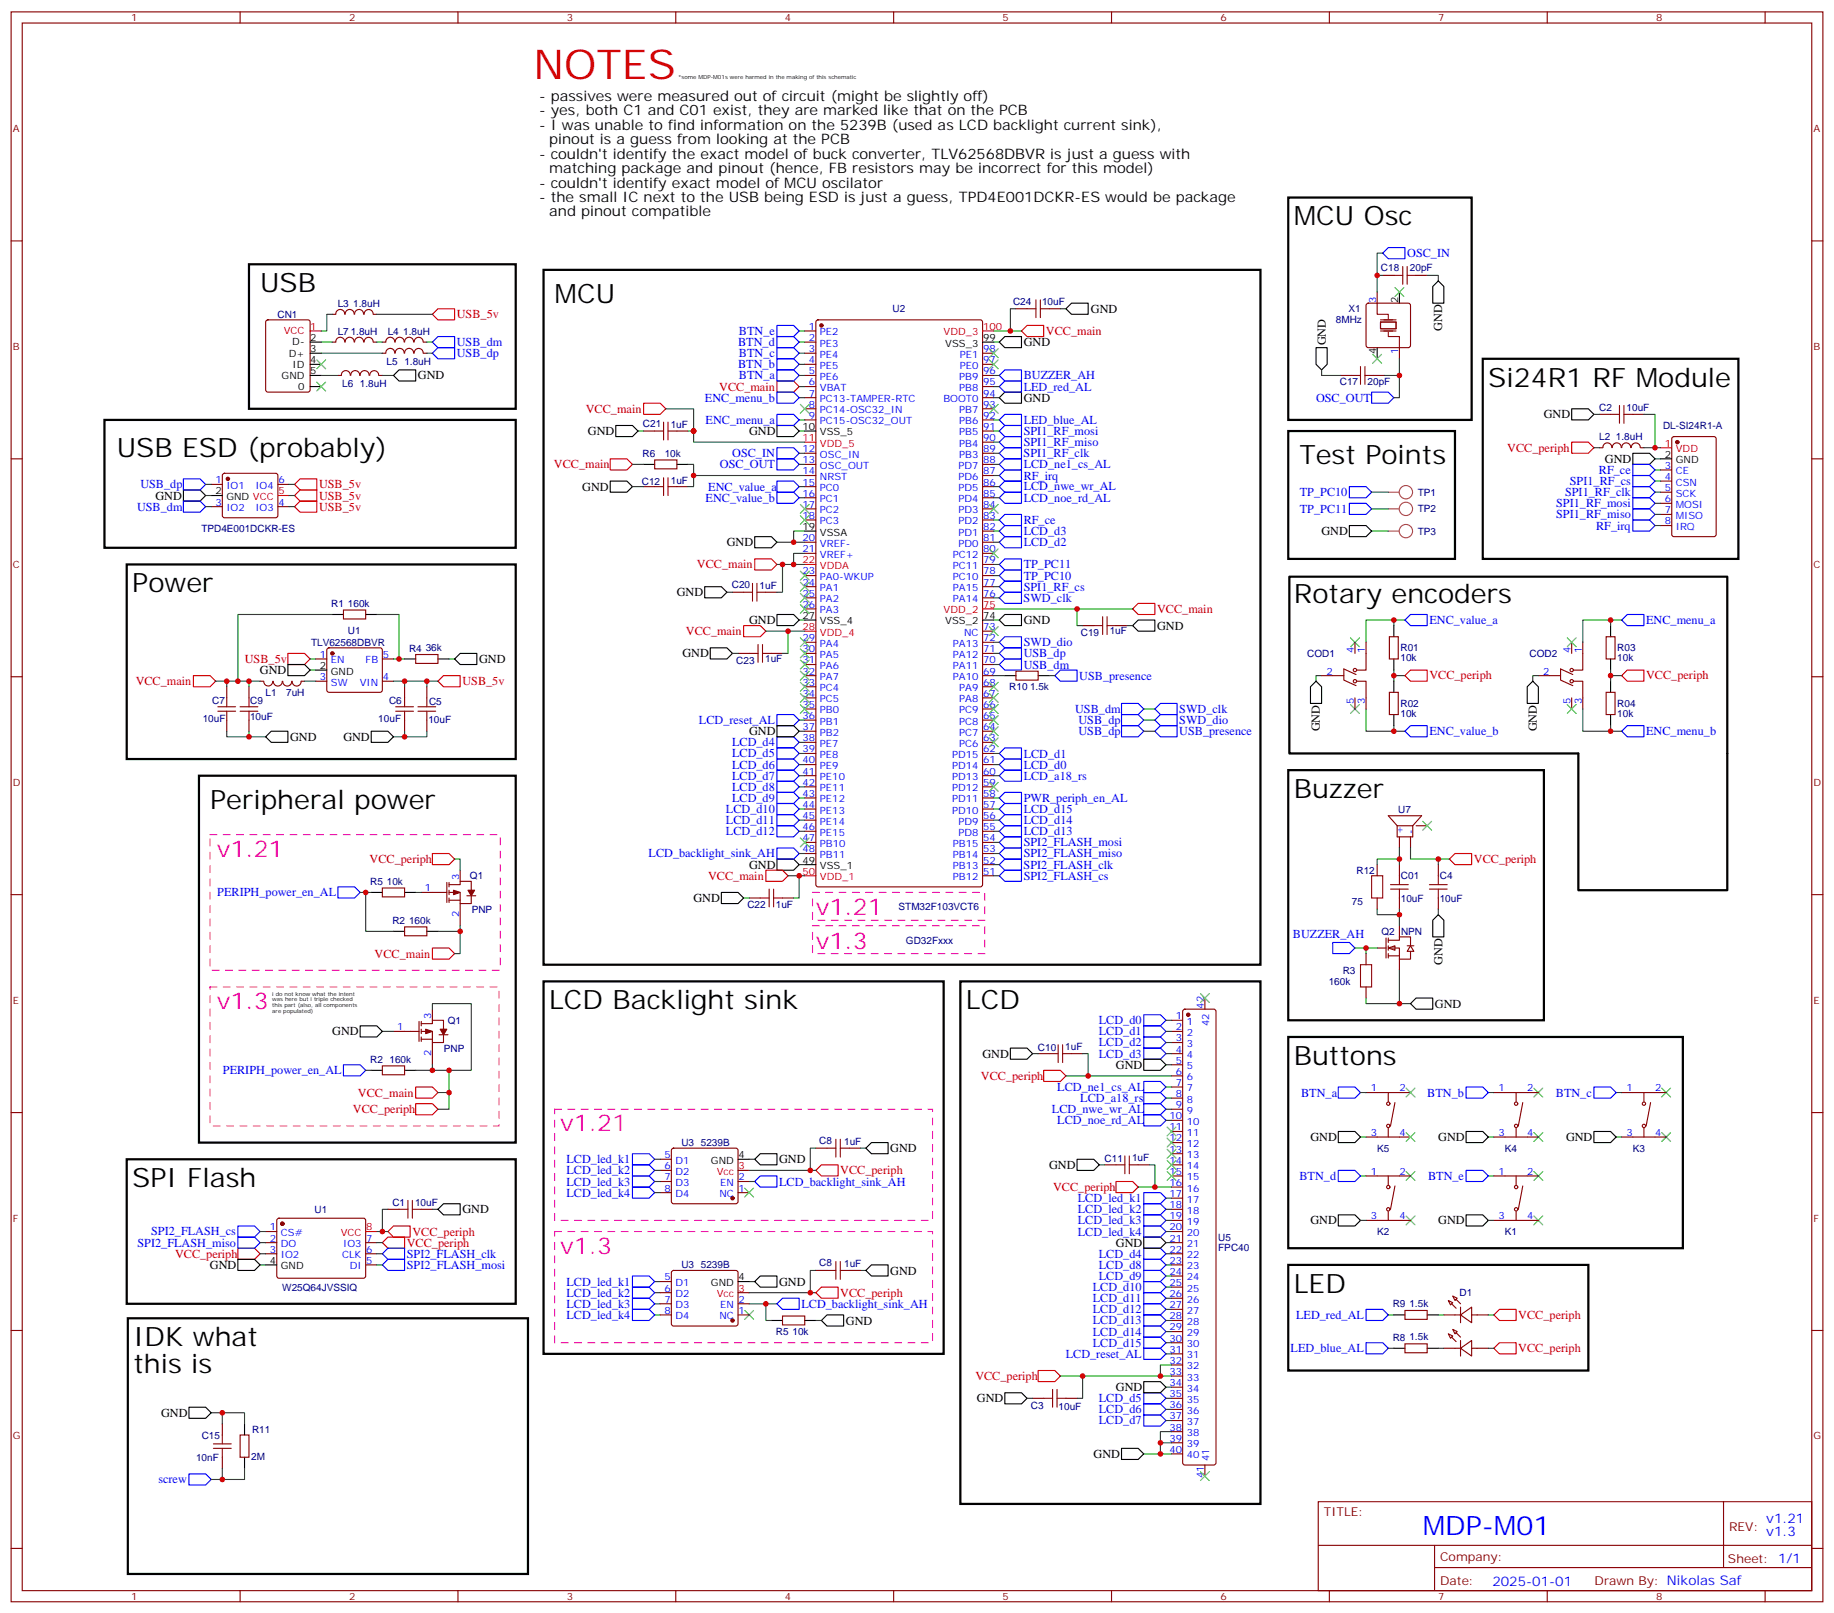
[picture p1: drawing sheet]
<svg xmlns="http://www.w3.org/2000/svg" width="582mm" height="512mm" viewBox="0 0 582 512" stroke-linecap="round" stroke-linejoin="round" font-family="sans-serif">
<defs><g id="words">
<text font-size="13.1" fill="#f00" x="169.3" y="24.9">NOTES</text>
<g font-size="8.5">
<text x="410.6" y="71.5">MCU Osc</text>
<text x="82.5" y="92.7">USB</text>
<text x="176" y="96.2">MCU</text>
<text x="472.4" y="122.7">Si24R1 RF Module</text>
<text x="37" y="144.9">USB ESD (probably)</text>
<text x="412.4" y="147.4">Test Points</text>
<text x="42" y="187.9">Power</text>
<text x="410.6" y="191.5">Rotary encoders</text>
<text x="66.7" y="256.7">Peripheral power</text>
<text x="410.6" y="253.2">Buzzer</text>
<text x="174.3" y="320.2">LCD Backlight sink</text>
<text x="306.6" y="320.2">LCD</text>
<text x="410.6" y="337.9">Buttons</text>
<text x="42" y="376.7">SPI Flash</text>
<text x="410.6" y="410.2">LED</text>
<text x="42.3" y="427.1">IDK what</text>
<text x="42.3" y="435.6">this is</text>
</g>
<text font-size="8.5" fill="#00f" x="451.6" y="487.1">MDP-M01</text>
<g font-size="7.4" fill="#f0f">
<text x="68.8" y="271.9">v1.21</text>
<text x="258.9" y="290.2">v1.21</text>
<text x="258.9" y="301.2">v1.3</text>
<text x="68.8" y="320.2">v1.3</text>
<text x="177.8" y="359">v1.21</text>
<text x="177.8" y="397.8">v1.3</text>
</g>
<g font-size="4.6">
<text x="171.1" y="32">- passives were measured out of circuit (might be slightly off)</text>
<text x="171.1" y="36.6">- yes, both C1 and C01 exist, they are marked like that on the PCB</text>
<text x="171.1" y="41.2">- I was unable to find information on the 5239B (used as LCD backlight current sink),</text>
<text x="174.3" y="45.8">pinout is a guess from looking at the PCB</text>
<text x="171.1" y="50.3">- couldn't identify the exact model of buck converter, TLV62568DBVR is just a guess with</text>
<text x="171.1" y="59.5">- couldn't identify exact model of MCU oscilator</text>
<text x="174.3" y="54.9">matching package and pinout (hence, FB resistors may be incorrect for this model)</text>
<text x="171.1" y="64.1">- the small IC next to the USB being ESD is just a guess, TPD4E001DCKR-ES would be package</text>
<text x="174.3" y="68.7">and pinout compatible</text>
</g>
<g font-size="4.2" fill="#00f">
<text x="560.6" y="483.2">v1.21</text>
<text x="560.6" y="487.4">v1.3</text>
<text x="473.6" y="503.1">2025-01-01</text>
</g>
<g font-size="3.9" fill="#00f">
<text x="446.6" y="81.6">OSC_IN</text>
<text x="234.5" y="106.3">BTN_e</text>
<text x="145" y="113.3">USB_dp</text>
<text x="145" y="109.8">USB_dm</text>
<text x="234.3" y="109.8">BTN_d</text>
<text x="234.5" y="113.3">BTN_c</text>
<text x="234.3" y="116.9">BTN_b</text>
<text x="234.5" y="120.4">BTN_a</text>
<text x="324.9" y="124">LED_red_AL</text>
<text x="324.9" y="120.3">BUZZER_AH</text>
<text x="223.7" y="127.5">ENC_menu_b</text>
<text x="417.7" y="127.4">OSC_OUT</text>
<text x="224" y="134.5">ENC_menu_a</text>
<text x="324.9" y="134.5">LED_blue_AL</text>
<text x="324.9" y="138.1">SPI1_RF_mosi</text>
<text x="324.9" y="141.6">SPI1_RF_miso</text>
<text x="228.5" y="148.6">OSC_OUT</text>
<text x="232.4" y="145.1">OSC_IN</text>
<text x="324.9" y="145.1">SPI1_RF_clk</text>
<text x="324.9" y="148.6">LCD_ne1_cs_AL</text>
<text x="44.5" y="155">USB_dp</text>
<text x="224.8" y="155.7">ENC_value_a</text>
<text x="324.9" y="152.2">RF_irq</text>
<text x="324.9" y="155.6">LCD_nwe_wr_AL</text>
<text x="498.2" y="153.9">SPI1_RF_cs</text>
<text x="507.5" y="150.4">RF_ce</text>
<text x="224" y="159.2">ENC_value_b</text>
<text x="324.9" y="159.2">LCD_noe_rd_AL</text>
<text x="412.5" y="157.4">TP_PC10</text>
<text x="493.9" y="161">SPI1_RF_mosi</text>
<text x="496.7" y="157.4">SPI1_RF_clk</text>
<text x="43.5" y="162">USB_dm</text>
<text x="324.9" y="166.3">RF_ce</text>
<text x="412.5" y="162.7">TP_PC11</text>
<text x="493.9" y="164.5">SPI1_RF_miso</text>
<text x="324.9" y="173.3">LCD_d2</text>
<text x="324.9" y="169.8">LCD_d3</text>
<text x="506.6" y="168">RF_irq</text>
<text x="324.9" y="183.9">TP_PC10</text>
<text x="324.9" y="180.4">TP_PC11</text>
<text x="324.9" y="191">SWD_clk</text>
<text x="324.9" y="187.5">SPI1_RF_cs</text>
<text x="453.7" y="198">ENC_value_a</text>
<text x="522.5" y="198">ENC_menu_a</text>
<text x="324.9" y="208.6">USB_dp</text>
<text x="324.9" y="205.1">SWD_dio</text>
<text x="324.9" y="212.1">USB_dm</text>
<text x="342.5" y="215.7">USB_presence</text>
<text x="341.2" y="226.2">USB_dm</text>
<text x="374.3" y="226.2">SWD_clk</text>
<text x="221.8" y="229.7">LCD_reset_AL</text>
<text x="342.3" y="233.3">USB_dp</text>
<text x="342.3" y="229.8">USB_dp</text>
<text x="374.3" y="233.3">USB_presence</text>
<text x="374.3" y="229.8">SWD_dio</text>
<text x="453.7" y="233.3">ENC_value_b</text>
<text x="522.5" y="233.3">ENC_menu_b</text>
<text x="232.3" y="236.8">LCD_d4</text>
<text x="232.3" y="240.3">LCD_d5</text>
<text x="232.3" y="243.9">LCD_d6</text>
<text x="324.9" y="243.9">LCD_d0</text>
<text x="324.9" y="240.4">LCD_d1</text>
<text x="232.3" y="247.4">LCD_d7</text>
<text x="232.3" y="250.9">LCD_d8</text>
<text x="324.9" y="247.4">LCD_a18_rs</text>
<text x="230.4" y="258">LCD_d10</text>
<text x="232.3" y="254.4">LCD_d9</text>
<text x="324.9" y="254.5">PWR_periph_en_AL</text>
<text x="230.4" y="261.5">LCD_d11</text>
<text x="324.9" y="261.6">LCD_d14</text>
<text x="324.9" y="258">LCD_d15</text>
<text x="230.4" y="265">LCD_d12</text>
<text x="324.9" y="268.5">SPI2_FLASH_mosi</text>
<text x="324.9" y="265.1">LCD_d13</text>
<text x="205.8" y="272.1">LCD_backlight_sink_AH</text>
<text x="324.9" y="275.6">SPI2_FLASH_clk</text>
<text x="324.9" y="272.1">SPI2_FLASH_miso</text>
<text x="324.9" y="279.1">SPI2_FLASH_cs</text>
<text x="69" y="284.4">PERIPH_power_en_AL</text>
<text x="410.4" y="297.5">BUZZER_AH</text>
<text x="348.8" y="325">LCD_d0</text>
<text x="348.8" y="328.5">LCD_d1</text>
<text x="348.8" y="332">LCD_d2</text>
<text x="348.8" y="335.6">LCD_d3</text>
<text x="70.7" y="340.9">PERIPH_power_en_AL</text>
<text x="335.6" y="346.2">LCD_ne1_cs_AL</text>
<text x="413" y="348">BTN_a</text>
<text x="453" y="347.9">BTN_b</text>
<text x="493.8" y="348">BTN_c</text>
<text x="333.9" y="353.2">LCD_nwe_wr_AL</text>
<text x="342.9" y="349.7">LCD_a18_rs</text>
<text x="335.5" y="356.8">LCD_noe_rd_AL</text>
<text x="179.8" y="369.1">LCD_led_k1</text>
<text x="179.8" y="372.6">LCD_led_k2</text>
<text x="179.8" y="376.2">LCD_led_k3</text>
<text x="247.3" y="376.2">LCD_backlight_sink_AH</text>
<text x="412.4" y="374.4">BTN_d</text>
<text x="453.2" y="374.4">BTN_e</text>
<text x="179.8" y="379.7">LCD_led_k4</text>
<text x="342.1" y="381.5">LCD_led_k1</text>
<text x="342.1" y="385">LCD_led_k2</text>
<text x="342.1" y="388.5">LCD_led_k3</text>
<text x="43.6" y="395.5">SPI2_FLASH_miso</text>
<text x="48" y="392">SPI2_FLASH_cs</text>
<text x="342.1" y="392">LCD_led_k4</text>
<text x="129.1" y="399.1">SPI2_FLASH_clk</text>
<text x="348.8" y="399.1">LCD_d4</text>
<text x="129.1" y="402.6">SPI2_FLASH_mosi</text>
<text x="179.8" y="407.9">LCD_led_k1</text>
<text x="348.8" y="402.6">LCD_d8</text>
<text x="348.8" y="406.1">LCD_d9</text>
<text x="179.8" y="411.4">LCD_led_k2</text>
<text x="346.8" y="409.7">LCD_d10</text>
<text x="346.8" y="413.2">LCD_d11</text>
<text x="179.8" y="418.5">LCD_led_k4</text>
<text x="179.8" y="415">LCD_led_k3</text>
<text x="254.4" y="415">LCD_backlight_sink_AH</text>
<text x="346.8" y="416.7">LCD_d12</text>
<text x="411.4" y="418.5">LED_red_AL</text>
<text x="346.8" y="420.2">LCD_d13</text>
<text x="346.8" y="423.8">LCD_d14</text>
<text x="338.2" y="430.8">LCD_reset_AL</text>
<text x="346.8" y="427.3">LCD_d15</text>
<text x="409.6" y="429.1">LED_blue_AL</text>
<text x="348.8" y="444.9">LCD_d5</text>
<text x="348.8" y="448.5">LCD_d6</text>
<text x="348.8" y="452">LCD_d7</text>
<text x="50.3" y="470.7">screw</text>
</g>
<g font-size="3.9" fill="#c00">
<text x="145" y="101">USB_5v</text>
<text x="332" y="106.3">VCC_main</text>
<text x="228.3" y="123.9">VCC_main</text>
<text x="185.9" y="131">VCC_main</text>
<text x="478.4" y="143.3">VCC_periph</text>
<text x="175.8" y="148.6">VCC_main</text>
<text x="101.2" y="155">USB_5v</text>
<text x="101.2" y="158.5">USB_5v</text>
<text x="101.2" y="162.1">USB_5v</text>
<text x="221.2" y="180.4">VCC_main</text>
<text x="367.2" y="194.5">VCC_main</text>
<text x="217.7" y="201.5">VCC_main</text>
<text x="77.7" y="210.3">USB_5v</text>
<text x="453.7" y="215.6">VCC_periph</text>
<text x="522.5" y="215.6">VCC_periph</text>
<text x="43.1" y="217.4">VCC_main</text>
<text x="146.8" y="217.4">USB_5v</text>
<text x="117.3" y="273.9">VCC_periph</text>
<text x="467.8" y="273.9">VCC_periph</text>
<text x="224.7" y="279.2">VCC_main</text>
<text x="118.9" y="303.8">VCC_main</text>
<text x="113.6" y="347.9">VCC_main</text>
<text x="311.3" y="342.7">VCC_periph</text>
<text x="112" y="353.3">VCC_periph</text>
<text x="266.7" y="372.6">VCC_periph</text>
<text x="334.3" y="378">VCC_periph</text>
<text x="129.1" y="395.6">VCC_periph</text>
<text x="130.9" y="392">VCC_periph</text>
<text x="55.6" y="399.1">VCC_periph</text>
<text x="266.7" y="411.4">VCC_periph</text>
<text x="481.9" y="418.5">VCC_periph</text>
<text x="481.9" y="429">VCC_periph</text>
<text x="309.6" y="438">VCC_periph</text>
</g>
<g font-size="3.9">
<text x="346.2" y="99.3">GND</text>
<text x="457.7" y="105.1" transform="rotate(-90 457.7 105.1)">GND</text>
<text x="324.9" y="109.9">GND</text>
<text x="420.8" y="109.6" transform="rotate(-90 420.8 109.6)">GND</text>
<text x="132.6" y="120.4">GND</text>
<text x="324.9" y="127.5">GND</text>
<text x="490" y="132.8">GND</text>
<text x="186.6" y="138">GND</text>
<text x="237.7" y="138">GND</text>
<text x="509.4" y="146.9">GND</text>
<text x="184.8" y="155.7">GND</text>
<text x="49.4" y="158.5">GND</text>
<text x="230.7" y="173.3">GND</text>
<text x="419.4" y="169.8">GND</text>
<text x="214.8" y="189.2">GND</text>
<text x="237.7" y="198">GND</text>
<text x="324.9" y="198.1">GND</text>
<text x="367.2" y="199.8">GND</text>
<text x="216.6" y="208.6">GND</text>
<text x="82.5" y="213.9">GND</text>
<text x="152" y="210.4">GND</text>
<text x="237.7" y="233.3">GND</text>
<text x="418.9" y="232.1" transform="rotate(-90 418.9 232.1)">GND</text>
<text x="487.7" y="232.1" transform="rotate(-90 487.7 232.1)">GND</text>
<text x="92.1" y="235.1">GND</text>
<text x="109" y="235">GND</text>
<text x="237.7" y="275.6">GND</text>
<text x="220.1" y="286.2">GND</text>
<text x="457.8" y="306.1" transform="rotate(-90 457.8 306.1)">GND</text>
<text x="455.4" y="319.7">GND</text>
<text x="105.4" y="328.5">GND</text>
<text x="311.8" y="335.6">GND</text>
<text x="354.2" y="339.1">GND</text>
<text x="282.6" y="365.6">GND</text>
<text x="415.9" y="362">GND</text>
<text x="456.5" y="362">GND</text>
<text x="497" y="362">GND</text>
<text x="247.3" y="369.1">GND</text>
<text x="333" y="370.9">GND</text>
<text x="146.8" y="385">GND</text>
<text x="415.9" y="388.5">GND</text>
<text x="456.5" y="388.5">GND</text>
<text x="354.2" y="395.5">GND</text>
<text x="66.6" y="402.6">GND</text>
<text x="247.3" y="407.9">GND</text>
<text x="282.6" y="404.4">GND</text>
<text x="268.5" y="420.3">GND</text>
<text x="354.2" y="441.4">GND</text>
<text x="51.1" y="449.5">GND</text>
<text x="310.1" y="444.9">GND</text>
<text x="347.1" y="462.6">GND</text>
</g>
<g font-size="3.9" fill="#800">
<text x="420.2" y="481.1">TITLE:</text>
<text x="548.8" y="485.8">REV:</text>
<text x="457.1" y="495.3">Company:</text>
<text x="548.4" y="495.9">Sheet: 1/1</text>
<text x="457.1" y="503">Date:</text>
<text x="506.1" y="503">Drawn By: Nikolas Saf</text>
</g>
<g font-size="3.2" fill="#800">
<text x="41.6" y="6.8">1</text>
<text x="110.8" y="6.8">2</text>
<text x="179.9" y="6.8">3</text>
<text x="249.1" y="6.8">4</text>
<text x="318.2" y="6.8">5</text>
<text x="387.3" y="6.8">6</text>
<text x="456.5" y="6.8">7</text>
<text x="525.6" y="6.8">8</text>
<text x="4.1" y="41.9">A</text>
<text x="575.6" y="41.9">A</text>
<text x="4.1" y="111">B</text>
<text x="575.6" y="111">B</text>
<text x="4.1" y="180.2">C</text>
<text x="575.6" y="180.2">C</text>
<text x="4.1" y="249.3">D</text>
<text x="575.6" y="249.3">D</text>
<text x="4.1" y="318.5">E</text>
<text x="575.6" y="318.5">E</text>
<text x="4.1" y="387.6">F</text>
<text x="575.6" y="387.6">F</text>
<text x="4.1" y="456.7">G</text>
<text x="575.6" y="456.7">G</text>
<text x="41.6" y="507.7">1</text>
<text x="110.8" y="507.7">2</text>
<text x="179.9" y="507.7">3</text>
<text x="249.1" y="507.7">4</text>
<text x="318.2" y="507.7">5</text>
<text x="387.3" y="507.7">6</text>
<text x="456.5" y="507.7">7</text>
<text x="525.6" y="507.7">8</text>
</g>
<g font-size="3.2" fill="#000080">
<text x="438.3" y="86">C18</text>
<text x="447.5" y="86">20pF</text>
<text x="88.1" y="100.9">CN1</text>
<text x="107.2" y="97.3">L3</text>
<text x="112.1" y="97.3">1.8uH</text>
<text x="283.3" y="99.1">U2</text>
<text x="321.5" y="96.6">C24</text>
<text x="330.7" y="96.6">10uF</text>
<text x="428" y="99.1">X1</text>
<text x="107.2" y="106.2">L7</text>
<text x="111.3" y="106.2">1.8uH</text>
<text x="123.1" y="106.2">L4</text>
<text x="128" y="106.2">1.8uH</text>
<text x="424" y="102.6">8MHz</text>
<text x="122.7" y="115.7">L5</text>
<text x="128.4" y="115.7">1.8uH</text>
<text x="108.6" y="122.7">L6</text>
<text x="114.2" y="122.7">1.8uH</text>
<text x="425.3" y="122">C17</text>
<text x="434" y="122">20pF</text>
<text x="507.6" y="130.5">C2</text>
<text x="516.3" y="130.4">10uF</text>
<text x="204.1" y="135.4">C21</text>
<text x="212.9" y="135.7">1uF</text>
<text x="527.8" y="136.2">DL-SI24R1-A</text>
<text x="507.6" y="139.7">L2</text>
<text x="512.9" y="139.5">1.8uH</text>
<text x="203.9" y="145">R6</text>
<text x="211" y="145">10k</text>
<text x="203.7" y="153.8">C12</text>
<text x="212.9" y="153.4">1uF</text>
<text x="449.9" y="157.3">TP1</text>
<text x="449.9" y="162.6">TP2</text>
<text x="63.9" y="168.9">TPD4E001DCKR-ES</text>
<text x="449.9" y="169.7">TP3</text>
<text x="232.3" y="186.6">C20</text>
<text x="241.1" y="186.9">1uF</text>
<text x="105.1" y="192.6">R1</text>
<text x="110.4" y="192.5">160k</text>
<text x="110.4" y="201.3">U1</text>
<text x="343.1" y="201.8">C19</text>
<text x="352.2" y="201.3">1uF</text>
<text x="98.7" y="204.9">TLV62568DBVR</text>
<text x="129.8" y="206.7">R4</text>
<text x="135.1" y="206.7">36k</text>
<text x="414.9" y="208.5">COD1</text>
<text x="444.5" y="209.9">10k</text>
<text x="444.5" y="206.7">R01</text>
<text x="485.4" y="208.5">COD2</text>
<text x="513.3" y="209.9">10k</text>
<text x="513.3" y="206.7">R03</text>
<text x="233.7" y="210.6">C23</text>
<text x="242.9" y="210.1">1uF</text>
<text x="84.2" y="220.8">L1</text>
<text x="90.8" y="220.8">7uH</text>
<text x="320.3" y="219">R10</text>
<text x="326.9" y="219">1.5k</text>
<text x="67.4" y="223.3">C7</text>
<text x="79.4" y="223.3">C9</text>
<text x="123.5" y="223.3">C6</text>
<text x="136.2" y="223.6">C5</text>
<text x="444.5" y="227.5">10k</text>
<text x="444.5" y="224.3">R02</text>
<text x="513.3" y="227.5">10k</text>
<text x="513.3" y="224.3">R04</text>
<text x="64.3" y="228.9">10uF</text>
<text x="79.4" y="228.6">10uF</text>
<text x="120.1" y="228.9">10uF</text>
<text x="135.9" y="229.3">10uF</text>
<text x="443.8" y="257.9">U7</text>
<text x="117.5" y="280.8">R5</text>
<text x="122.8" y="280.7">10k</text>
<text x="149.1" y="279">Q1</text>
<text x="430.5" y="277.2">R12</text>
<text x="444.7" y="279">C01</text>
<text x="457" y="279">C4</text>
<text x="429.1" y="287.1">75</text>
<text x="444.6" y="286.1">10uF</text>
<text x="457" y="286.1">10uF</text>
<text x="124.5" y="293.1">R2</text>
<text x="129.8" y="293.1">160k</text>
<text x="149.7" y="289.6">PNP</text>
<text x="237.2" y="288.2">C22</text>
<text x="246.2" y="288.2">1uF</text>
<text x="285.2" y="288.9">STM32F103VCT6</text>
<text x="287.5" y="299.4">GD32Fxxx</text>
<text x="438.4" y="296.7">Q2</text>
<text x="444.7" y="296.7">NPN</text>
<text x="426.2" y="309">R3</text>
<text x="421.7" y="312.5">160k</text>
<text x="142.1" y="324.9">Q1</text>
<text x="140.9" y="333.7">PNP</text>
<text x="329.4" y="333.3">C10</text>
<text x="338.1" y="333.3">1uF</text>
<text x="117.5" y="337.2">R2</text>
<text x="123.6" y="337.2">160k</text>
<text x="216.3" y="363.7">U3</text>
<text x="222.4" y="363.7">5239B</text>
<text x="260" y="363">C8</text>
<text x="267.9" y="363.3">1uF</text>
<text x="437.1" y="365.5">K5</text>
<text x="477.6" y="365.5">K4</text>
<text x="518.2" y="365.5">K3</text>
<text x="350.6" y="368.6">C11</text>
<text x="359.3" y="368.5">1uF</text>
<text x="124.5" y="382.7">C1</text>
<text x="131.7" y="382.7">10uF</text>
<text x="99.8" y="384.8">U1</text>
<text x="386.6" y="393.7">U5</text>
<text x="437.1" y="391.9">K2</text>
<text x="477.6" y="391.9">K1</text>
<text x="260" y="401.8">C8</text>
<text x="386.6" y="396.8">FPC40</text>
<text x="216.3" y="402.5">U3</text>
<text x="222.4" y="402.5">5239B</text>
<text x="267.9" y="402.1">1uF</text>
<text x="89.6" y="409.5">W25Q64JVSSIQ</text>
<text x="463.2" y="411.3">D1</text>
<text x="442" y="414.8">R9</text>
<text x="447.3" y="414.8">1.5k</text>
<text x="246.2" y="423.7">R5</text>
<text x="251.5" y="423.7">10k</text>
<text x="442" y="425.4">R8</text>
<text x="447.3" y="425.3">1.5k</text>
<text x="327.2" y="447">C3</text>
<text x="336" y="447.3">10uF</text>
<text x="80" y="454.7">R11</text>
<text x="64" y="456.5">C15</text>
<text x="62.2" y="463.5">10nF</text>
<text x="79.7" y="463.2">2M</text>
</g>
<g font-size="3.2" fill="#00f">
<text x="436.7" y="96.2" transform="rotate(-90 436.7 96.2)">3</text>
<text x="256.7" y="104.7">1</text>
<text x="260.2" y="106.4">PE2</text>
<text x="256.7" y="108.2">2</text>
<text x="256.7" y="111.7">3</text>
<text x="260.2" y="110">PE3</text>
<text x="260.2" y="113.5">PE4</text>
<text x="304.6" y="113.5">PE1</text>
<text x="312" y="111.7">98</text>
<text x="443.8" y="112.3" transform="rotate(-90 443.8 112.3)">1</text>
<text x="256.7" y="115.3">4</text>
<text x="256.7" y="118.8">5</text>
<text x="260.2" y="117">PE5</text>
<text x="304.6" y="117">PE0</text>
<text x="312" y="118.8">96</text>
<text x="312" y="115.3">97</text>
<text x="256.7" y="122.3">6</text>
<text x="256.7" y="125.8">7</text>
<text x="260.2" y="120.5">PE6</text>
<text x="260.2" y="124.1">VBAT</text>
<text x="304.4" y="124.1">PB8</text>
<text x="304.4" y="120.5">PB9</text>
<text x="312" y="125.8">94</text>
<text x="312" y="122.3">95</text>
<text x="256.7" y="129.4">8</text>
<text x="260.2" y="127.6">PC13-TAMPER-RTC</text>
<text x="260.2" y="131.1">PC14-OSC32_IN</text>
<text x="299.4" y="127.6">BOOT0</text>
<text x="304.4" y="131.1">PB7</text>
<text x="312" y="129.4">93</text>
<text x="256.7" y="132.9">9</text>
<text x="260.2" y="134.7">PC15-OSC32_OUT</text>
<text x="304.4" y="134.7">PB6</text>
<text x="312" y="136.4">91</text>
<text x="312" y="132.9">92</text>
<text x="254.7" y="143.5">12</text>
<text x="304.4" y="141.7">PB4</text>
<text x="304.4" y="138.2">PB5</text>
<text x="312" y="143.5">89</text>
<text x="312" y="139.9">90</text>
<text x="254.7" y="147">13</text>
<text x="260.2" y="145.2">OSC_IN</text>
<text x="260.2" y="148.8">OSC_OUT</text>
<text x="304.2" y="148.8">PD7</text>
<text x="304.4" y="145.2">PB3</text>
<text x="312" y="147">88</text>
<text x="528.4" y="148.8">3</text>
<text x="68.4" y="153.4">1</text>
<text x="71.9" y="155.1">IO1</text>
<text x="81" y="155.1">IO4</text>
<text x="88.4" y="153.4">6</text>
<text x="254.7" y="150.5">14</text>
<text x="254.7" y="154.1">15</text>
<text x="260.2" y="152.3">NRST</text>
<text x="260.2" y="155.8">PC0</text>
<text x="304.2" y="155.8">PD5</text>
<text x="304.2" y="152.3">PD6</text>
<text x="312" y="154.1">86</text>
<text x="312" y="150.5">87</text>
<text x="528.4" y="152.3">4</text>
<text x="528.4" y="155.8">5</text>
<text x="531.9" y="150.5">CE</text>
<text x="531.9" y="154.1">CSN</text>
<text x="68.4" y="160.4">3</text>
<text x="88.4" y="160.4">4</text>
<text x="254.7" y="157.6">16</text>
<text x="254.7" y="161.1">17</text>
<text x="260.2" y="159.3">PC1</text>
<text x="304.2" y="159.3">PD4</text>
<text x="312" y="161.1">84</text>
<text x="312" y="157.6">85</text>
<text x="528.4" y="159.3">6</text>
<text x="531.9" y="157.6">SCK</text>
<text x="531.9" y="161.1">MOSI</text>
<text x="71.9" y="162.2">IO2</text>
<text x="81" y="162.2">IO3</text>
<text x="254.7" y="164.6">18</text>
<text x="260.2" y="162.9">PC2</text>
<text x="260.2" y="166.4">PC3</text>
<text x="304.2" y="166.4">PD2</text>
<text x="304.2" y="162.9">PD3</text>
<text x="312" y="164.6">83</text>
<text x="528.4" y="162.9">7</text>
<text x="528.4" y="166.4">8</text>
<text x="531.9" y="164.6">MISO</text>
<text x="254.7" y="171.7">20</text>
<text x="260.2" y="173.5">VREF-</text>
<text x="304.2" y="173.5">PD0</text>
<text x="304.2" y="169.9">PD1</text>
<text x="312" y="171.7">81</text>
<text x="312" y="168.2">82</text>
<text x="531.9" y="168.2">IRQ</text>
<text x="254.7" y="175.2">21</text>
<text x="260.2" y="177">VREF+</text>
<text x="302.4" y="177">PC12</text>
<text x="312" y="178.8">79</text>
<text x="312" y="175.2">80</text>
<text x="254.7" y="182.3">23</text>
<text x="254.7" y="185.8">24</text>
<text x="260.2" y="184">PA0-WKUP</text>
<text x="302.4" y="184">PC10</text>
<text x="302.4" y="180.5">PC11</text>
<text x="312" y="185.8">77</text>
<text x="312" y="182.3">78</text>
<text x="254.7" y="189.3">25</text>
<text x="260.2" y="187.6">PA1</text>
<text x="260.2" y="191.1">PA2</text>
<text x="302.4" y="191.1">PA14</text>
<text x="302.4" y="187.6">PA15</text>
<text x="312" y="189.3">76</text>
<text x="254.7" y="192.9">26</text>
<text x="260.2" y="194.6">PA3</text>
<text x="254.7" y="203.4">29</text>
<text x="306" y="201.7">NC</text>
<text x="312" y="203.4">72</text>
<text x="312" y="199.9">73</text>
<text x="101.5" y="208.7">1</text>
<text x="121.5" y="208.7">5</text>
<text x="254.7" y="207">30</text>
<text x="260.2" y="205.2">PA4</text>
<text x="260.2" y="208.7">PA5</text>
<text x="302.4" y="208.7">PA12</text>
<text x="302.4" y="205.2">PA13</text>
<text x="312" y="207">71</text>
<text x="429.7" y="207.3" transform="rotate(-90 429.7 207.3)">4</text>
<text x="433.2" y="207.3" transform="rotate(-90 433.2 207.3)">1</text>
<text x="498.5" y="207.3" transform="rotate(-90 498.5 207.3)">4</text>
<text x="502" y="207.3" transform="rotate(-90 502 207.3)">1</text>
<text x="101.5" y="215.8">3</text>
<text x="105" y="210.5">EN</text>
<text x="116.1" y="210.5">FB</text>
<text x="121.5" y="215.8">4</text>
<text x="254.7" y="210.5">31</text>
<text x="254.7" y="214">32</text>
<text x="260.2" y="212.3">PA6</text>
<text x="260.2" y="215.8">PA7</text>
<text x="302.4" y="215.8">PA10</text>
<text x="302.4" y="212.3">PA11</text>
<text x="312" y="214">69</text>
<text x="312" y="210.5">70</text>
<text x="421" y="214">2</text>
<text x="489.8" y="214">2</text>
<text x="105" y="217.6">SW</text>
<text x="114.2" y="217.6">VIN</text>
<text x="254.7" y="217.6">33</text>
<text x="254.7" y="221.1">34</text>
<text x="260.2" y="219.3">PC4</text>
<text x="304.5" y="219.3">PA9</text>
<text x="312" y="221.1">67</text>
<text x="312" y="217.6">68</text>
<text x="254.7" y="224.6">35</text>
<text x="260.2" y="222.8">PC5</text>
<text x="260.2" y="226.4">PB0</text>
<text x="304.4" y="226.4">PC9</text>
<text x="304.5" y="222.8">PA8</text>
<text x="312" y="224.6">66</text>
<text x="429.7" y="223.5" transform="rotate(-90 429.7 223.5)">5</text>
<text x="433.2" y="223.5" transform="rotate(-90 433.2 223.5)">3</text>
<text x="498.5" y="223.5" transform="rotate(-90 498.5 223.5)">5</text>
<text x="502" y="223.5" transform="rotate(-90 502 223.5)">3</text>
<text x="254.7" y="228.1">36</text>
<text x="254.7" y="231.7">37</text>
<text x="260.2" y="229.9">PB1</text>
<text x="260.2" y="233.4">PB2</text>
<text x="304.4" y="233.4">PC7</text>
<text x="304.4" y="229.9">PC8</text>
<text x="312" y="231.7">64</text>
<text x="312" y="228.1">65</text>
<text x="254.7" y="235.2">38</text>
<text x="254.7" y="238.7">39</text>
<text x="260.2" y="237">PE7</text>
<text x="304.4" y="237">PC6</text>
<text x="312" y="238.7">62</text>
<text x="312" y="235.2">63</text>
<text x="254.7" y="242.3">40</text>
<text x="254.7" y="245.8">41</text>
<text x="260.2" y="240.5">PE8</text>
<text x="260.2" y="244">PE9</text>
<text x="302.2" y="244">PD14</text>
<text x="302.2" y="240.5">PD15</text>
<text x="312" y="245.8">60</text>
<text x="312" y="242.3">61</text>
<text x="254.7" y="249.3">42</text>
<text x="260.2" y="247.5">PE10</text>
<text x="260.2" y="251.1">PE11</text>
<text x="302.2" y="251.1">PD12</text>
<text x="302.2" y="247.5">PD13</text>
<text x="312" y="249.3">59</text>
<text x="254.7" y="252.8">43</text>
<text x="254.7" y="256.4">44</text>
<text x="260.2" y="254.6">PE12</text>
<text x="302.2" y="254.6">PD11</text>
<text x="312" y="256.4">57</text>
<text x="312" y="252.8">58</text>
<text x="254.7" y="259.9">45</text>
<text x="254.7" y="263.4">46</text>
<text x="260.2" y="258.1">PE13</text>
<text x="260.2" y="261.7">PE14</text>
<text x="302.2" y="258.1">PD10</text>
<text x="304.2" y="261.7">PD9</text>
<text x="312" y="263.4">55</text>
<text x="312" y="259.9">56</text>
<text x="254.7" y="266.9">47</text>
<text x="260.2" y="265.2">PE15</text>
<text x="260.2" y="268.7">PB10</text>
<text x="302.4" y="268.7">PB15</text>
<text x="304.2" y="265.2">PD8</text>
<text x="312" y="266.9">54</text>
<text x="445.2" y="264.5" transform="rotate(-90 445.2 264.5)">+</text>
<text x="448.7" y="264.5" transform="rotate(-90 448.7 264.5)">-</text>
<text x="254.7" y="270.5">48</text>
<text x="260.2" y="272.2">PB11</text>
<text x="302.4" y="275.8">PB13</text>
<text x="302.4" y="272.2">PB14</text>
<text x="312" y="274">52</text>
<text x="312" y="270.5">53</text>
<text x="145.7" y="279.3" transform="rotate(-90 145.7 279.3)">3</text>
<text x="302.4" y="279.3">PB12</text>
<text x="312" y="277.5">51</text>
<text x="134.9" y="282.8">1</text>
<text x="145.7" y="290.8" transform="rotate(-90 145.7 290.8)">2</text>
<text x="136.9" y="323.4" transform="rotate(-90 136.9 323.4)">3</text>
<text x="373.2" y="323.4">1</text>
<text x="382.1" y="320" transform="rotate(-90 382.1 320)">42</text>
<text x="126" y="326.9">1</text>
<text x="373.2" y="326.9">2</text>
<text x="376.7" y="328.7">2</text>
<text x="376.7" y="325.2">1</text>
<text x="383.8" y="325.6" transform="rotate(-90 383.8 325.6)">42</text>
<text x="136.9" y="334.9" transform="rotate(-90 136.9 334.9)">2</text>
<text x="373.2" y="334">4</text>
<text x="373.2" y="330.4">3</text>
<text x="376.7" y="335.7">4</text>
<text x="376.7" y="332.2">3</text>
<text x="373.2" y="341">6</text>
<text x="373.2" y="337.5">5</text>
<text x="376.7" y="339.3">5</text>
<text x="373.2" y="344.6">7</text>
<text x="376.7" y="346.3">7</text>
<text x="376.7" y="342.8">6</text>
<text x="435.1" y="346.3">1</text>
<text x="444.1" y="346.3">2</text>
<text x="475.6" y="346.3">1</text>
<text x="484.7" y="346.3">2</text>
<text x="516.2" y="346.3">1</text>
<text x="525.3" y="346.3">2</text>
<text x="373.2" y="351.6">9</text>
<text x="373.2" y="348.1">8</text>
<text x="376.7" y="353.4">9</text>
<text x="376.7" y="349.8">8</text>
<text x="371.1" y="358.7">11</text>
<text x="371.1" y="355.1">10</text>
<text x="376.7" y="356.9">10</text>
<text x="371.1" y="365.7">13</text>
<text x="371.1" y="362.2">12</text>
<text x="376.7" y="364">12</text>
<text x="376.7" y="360.4">11</text>
<text x="435.1" y="360.4">3</text>
<text x="444.1" y="360.4">4</text>
<text x="475.6" y="360.4">3</text>
<text x="484.7" y="360.4">4</text>
<text x="516.2" y="360.4">3</text>
<text x="525.3" y="360.4">4</text>
<text x="210.9" y="367.5">5</text>
<text x="210.9" y="371">6</text>
<text x="214.4" y="369.3">D1</text>
<text x="371.1" y="369.3">14</text>
<text x="376.7" y="371">14</text>
<text x="376.7" y="367.5">13</text>
<text x="210.9" y="374.5">7</text>
<text x="214.4" y="372.8">D2</text>
<text x="214.4" y="376.3">D3</text>
<text x="228.6" y="376.3">EN</text>
<text x="234.4" y="374.5">2</text>
<text x="371.1" y="376.3">16</text>
<text x="371.1" y="372.8">15</text>
<text x="376.7" y="374.5">15</text>
<text x="435.1" y="372.8">1</text>
<text x="444.1" y="372.8">2</text>
<text x="475.6" y="372.8">1</text>
<text x="484.7" y="372.8">2</text>
<text x="210.9" y="378.1">8</text>
<text x="214.4" y="379.8">D4</text>
<text x="228.3" y="379.8">NC</text>
<text x="234.4" y="378.1">1</text>
<text x="371.1" y="383.4">18</text>
<text x="371.1" y="379.8">17</text>
<text x="376.7" y="381.6">17</text>
<text x="376.7" y="378.1">16</text>
<text x="371.1" y="386.9">19</text>
<text x="376.7" y="388.7">19</text>
<text x="376.7" y="385.1">18</text>
<text x="435.1" y="386.9">3</text>
<text x="444.1" y="386.9">4</text>
<text x="475.6" y="386.9">3</text>
<text x="484.7" y="386.9">4</text>
<text x="85.6" y="390.4">1</text>
<text x="85.6" y="393.9">2</text>
<text x="89.1" y="392.2">CS#</text>
<text x="89.1" y="395.7">DO</text>
<text x="108.9" y="395.7">IO3</text>
<text x="116.2" y="393.9">7</text>
<text x="371.1" y="393.9">21</text>
<text x="371.1" y="390.4">20</text>
<text x="376.7" y="395.7">21</text>
<text x="376.7" y="392.2">20</text>
<text x="85.6" y="397.5">3</text>
<text x="89.1" y="399.2">IO2</text>
<text x="108.6" y="399.2">CLK</text>
<text x="116.2" y="401">5</text>
<text x="116.2" y="397.5">6</text>
<text x="371.1" y="401">23</text>
<text x="371.1" y="397.5">22</text>
<text x="376.7" y="399.2">22</text>
<text x="111" y="402.8">DI</text>
<text x="210.9" y="406.3">5</text>
<text x="371.1" y="404.5">24</text>
<text x="376.7" y="406.3">24</text>
<text x="376.7" y="402.8">23</text>
<text x="210.9" y="409.8">6</text>
<text x="210.9" y="413.3">7</text>
<text x="214.4" y="408.1">D1</text>
<text x="214.4" y="411.6">D2</text>
<text x="234.4" y="413.3">2</text>
<text x="371.1" y="411.6">26</text>
<text x="371.1" y="408.1">25</text>
<text x="376.7" y="413.3">26</text>
<text x="376.7" y="409.8">25</text>
<text x="210.9" y="416.9">8</text>
<text x="214.4" y="415.1">D3</text>
<text x="214.4" y="418.6">D4</text>
<text x="228.3" y="418.6">NC</text>
<text x="228.6" y="415.1">EN</text>
<text x="234.4" y="416.9">1</text>
<text x="371.1" y="418.6">28</text>
<text x="371.1" y="415.1">27</text>
<text x="376.7" y="416.9">27</text>
<text x="371.1" y="425.7">30</text>
<text x="371.1" y="422.2">29</text>
<text x="376.7" y="423.9">29</text>
<text x="376.7" y="420.4">28</text>
<text x="371.1" y="429.2">31</text>
<text x="376.7" y="431">31</text>
<text x="376.7" y="427.5">30</text>
<text x="371.1" y="436.3">33</text>
<text x="371.1" y="432.8">32</text>
<text x="376.7" y="434.5">32</text>
<text x="371.1" y="443.3">35</text>
<text x="371.1" y="439.8">34</text>
<text x="376.7" y="441.6">34</text>
<text x="376.7" y="438">33</text>
<text x="371.1" y="446.9">36</text>
<text x="376.7" y="448.6">36</text>
<text x="376.7" y="445.1">35</text>
<text x="371.1" y="453.9">38</text>
<text x="371.1" y="450.4">37</text>
<text x="376.7" y="455.7">38</text>
<text x="376.7" y="452.2">37</text>
<text x="371.1" y="461">40</text>
<text x="371.1" y="457.4">39</text>
<text x="376.7" y="459.2">39</text>
<text x="376.7" y="462.7">40</text>
<text x="383.8" y="463.6" transform="rotate(-90 383.8 463.6)">41</text>
<text x="382.1" y="469.1" transform="rotate(-90 382.1 469.1)">41</text>
</g>
<g font-size="3.2">
<text x="443.8" y="96.2" transform="rotate(-90 443.8 96.2)">2</text>
<text x="91.6" y="113.1">D+</text>
<text x="92.8" y="109.6">D-</text>
<text x="98.4" y="108.2">2</text>
<text x="98.4" y="111.7">3</text>
<text x="300" y="110">VSS_3</text>
<text x="312" y="108.2">99</text>
<text x="436.7" y="112.3" transform="rotate(-90 436.7 112.3)">4</text>
<text x="92.9" y="116.7">ID</text>
<text x="98.4" y="115.3">4</text>
<text x="98.4" y="118.8">5</text>
<text x="89.4" y="120.2">GND</text>
<text x="94.6" y="123.7">0</text>
<text x="254.7" y="136.4">10</text>
<text x="260.2" y="138.2">VSS_5</text>
<text x="528.4" y="145.2">2</text>
<text x="531.9" y="147">GND</text>
<text x="68.4" y="156.9">2</text>
<text x="71.9" y="158.6">GND VCC</text>
<text x="254.7" y="168.2">19</text>
<text x="260.2" y="169.9">VSSA</text>
<text x="254.7" y="196.4">27</text>
<text x="312" y="196.4">74</text>
<text x="260.2" y="198.2">VSS_4</text>
<text x="300" y="198.2">VSS_2</text>
<text x="101.5" y="212.3">2</text>
<text x="105" y="214">GND</text>
<text x="254.7" y="274">49</text>
<text x="260.2" y="275.8">VSS_1</text>
<text x="225.7" y="369.3">GND</text>
<text x="234.4" y="367.5">4</text>
<text x="85.6" y="401">4</text>
<text x="89.1" y="402.8">GND</text>
<text x="234.4" y="406.3">4</text>
<text x="225.7" y="408.1">GND</text>
</g>
<g font-size="3.2" fill="#f00">
<text x="90.1" y="106.1">VCC</text>
<text x="98.4" y="104.7">1</text>
<text x="299.5" y="106.4">VDD_3</text>
<text x="312" y="104.7">100</text>
<text x="254.7" y="139.9">11</text>
<text x="260.2" y="141.7">VDD_5</text>
<text x="528.4" y="141.7">1</text>
<text x="531.9" y="143.5">VDD</text>
<text x="88.4" y="156.9">5</text>
<text x="254.7" y="178.8">22</text>
<text x="260.2" y="180.5">VDDA</text>
<text x="299.5" y="194.6">VDD_2</text>
<text x="312" y="192.9">75</text>
<text x="254.7" y="199.9">28</text>
<text x="260.2" y="201.7">VDD_4</text>
<text x="254.7" y="277.5">50</text>
<text x="260.2" y="279.3">VDD_1</text>
<text x="234.4" y="371">3</text>
<text x="227.5" y="372.8">Vcc</text>
<text x="108.2" y="392.2">VCC</text>
<text x="116.2" y="390.4">8</text>
<text x="227.5" y="411.6">Vcc</text>
<text x="234.4" y="409.8">3</text>
</g>
<g font-size="1.8">
<text x="215.2" y="24.9">*some MDP-M01s were harmed in the making of this schematic</text>
<text x="86.4" y="316">i do not know what the intent</text>
<text x="86.4" y="317.7">was here but i triple checked</text>
<text x="86.4" y="319.5">this part (also, all components</text>
<text x="86.4" y="321.3">are populated)</text>
</g>
</g></defs>
<g fill="none" stroke="#870000" stroke-width=".35">
<path d="M3.5 3.8h575.1v504.4h-575.1zM7.1 7.3h567.9v497.4h-567.9zM76.2 3.8v3.5M145.3 3.8v3.5M214.5 3.8v3.5M283.6 3.8v3.5M352.8 3.8v3.5M421.9 3.8v3.5M491.1 3.8v3.5M560.2 3.8v3.5M3.5 76.4h3.6M575 76.4h3.6"/>
<path d="M255.4 105h3.5M255.4 108.5h3.5M255.4 112.1h3.5M255.4 115.6h3.5M255.4 119.1h3.5M259.2 101.7l.4-.2h51.5l.7 .4 .1 178.8-.5 .7h-51.8l-.6-.5-.1-178.7zM311.9 112.1h3.5M311.9 115.6h3.5M311.9 119.1h3.5M255.4 122.7h3.5M255.4 126.2h3.5M255.4 129.7h3.5"/>
<path d="M255.4 133.2h3.5M311.9 122.7h3.5M311.9 126.2h3.5M311.9 129.7h3.5M311.9 133.2h3.5M311.9 136.8h3.5M3.5 145.6h3.6M255.4 143.8h3.5M255.4 147.4h3.5M255.4 150.9h3.5M255.4 154.4h3.5M255.4 157.9h3.5"/>
<path d="M311.9 143.8h3.5M311.9 147.4h3.5M311.9 150.9h3.5M311.9 154.4h3.5M311.9 157.9h3.5M311.9 140.3h3.5M575 145.6h3.6M255.4 161.5h3.5M255.4 165h3.5M255.4 172h3.5M255.4 175.6h3.5M311.9 161.5h3.5"/>
<path d="M311.9 165h3.5M311.9 172h3.5M311.9 175.6h3.5M311.9 179.1h3.5M311.9 168.5h3.5M255.4 182.6h3.5M255.4 186.2h3.5M255.4 189.7h3.5M255.4 193.2h3.5M311.9 182.6h3.5M311.9 186.2h3.5M311.9 189.7h3.5"/>
<path d="M3.5 214.7h3.6M255.4 203.8h3.5M255.4 207.3h3.5M255.4 210.9h3.5M255.4 214.4h3.5M255.4 217.9h3.5M311.9 203.8h3.5M311.9 207.3h3.5M311.9 210.9h3.5M311.9 214.4h3.5M311.9 217.9h3.5M311.9 200.3h3.5"/>
<path d="M575 214.7h3.6M255.4 221.4h3.5M255.4 225h3.5M255.4 228.5h3.5M255.4 232h3.5M255.4 235.5h3.5M255.4 239.1h3.5M311.9 221.4h3.5M311.9 225h3.5M311.9 228.5h3.5M311.9 232h3.5M311.9 235.5h3.5"/>
<path d="M311.9 239.1h3.5M255.4 242.6h3.5M255.4 246.1h3.5M255.4 249.7h3.5M255.4 253.2h3.5M255.4 256.7h3.5M311.9 242.6h3.5M311.9 246.1h3.5M311.9 249.7h3.5M311.9 253.2h3.5M311.9 256.7h3.5M255.4 260.2h3.5"/>
<path d="M255.4 263.8h3.5M255.4 267.3h3.5M255.4 270.8h3.5M311.9 260.2h3.5M311.9 263.8h3.5M311.9 267.3h3.5M311.9 270.8h3.5M311.9 277.9h3.5M311.9 274.4h3.5M437.1 274.4v3.5M443.4 262h5M443.4 262v3.5h5v-3.5"/>
<path d="M443.4 262l-2.8-3.2h10.6l-2.8 3.2M444.1 265.5v3.6M444.1 274.4v3.5M447.7 265.5v3.6M449.4 262h3.6M3.5 283.9h3.6M437.1 284.9v3.6M444.1 284.9v3.6M575 283.9h3.6M3.5 353h3.6M575 353h3.6M84.3 390.8h3.5"/>
<path d="M84.3 394.3h3.5M84.3 397.8h3.5M88.1 386.7l.4-.2 27.1 .1 .5 .6-.1 18-.6 .4-27.1-.1-.5-.6v-17.7zM116.1 394.3h3.5M116.1 397.8h3.5M116.1 401.4h3.5M445.9 415.8h7.1v2.8h-7.1zM458.3 417.2h5.2M459.7 412.6l1.4 .7-.7 .8zM461.1 411.2l1.4 .7-.7 .7zM463.5 417.2l3.6-2.4v4.9zM463.5 414.8v4.9"/>
<path d="M467.1 417.2h5.3M3.5 422.2h3.6M445.9 426.4h7.1v2.8h-7.1zM458.3 427.8h5.2M459.7 423.2l1.4 .7-.7 .7zM461.1 421.8l1.4 .7-.7 .7zM463.5 427.8l3.6-2.5v5zM463.5 425.3v5M467.1 427.8h5.3M575 422.2h3.6M418.4 476.5h156.6v28.2h-156.6zM547 476.5v20.9"/>
<path d="M3.5 491.3h3.6M418.4 490.3h156.5M455.3 497.4h119.6M455.3 490.3v14.2M575 491.3h3.6M76.2 504.7v3.5M145.3 504.7v3.5M214.5 504.7v3.5M283.6 504.7v3.5M352.8 504.7v3.5M421.9 504.7v3.5M491.1 504.7v3.5"/>
<path d="M560.2 504.7v3.5"/>
</g>
<g fill="#870000" stroke="#870000" stroke-width=".35">
<path d="M460.7 413.7l1.4 1.4z"/>
<path d="M462.1 412.3l1.4 1.4z"/>
<path d="M462.1 422.9l1.4 1.4z"/>
<path d="M460.7 424.3l1.4 1.4z"/>
<circle cx="89.6" cy="388.3" r=".53"/>
<circle cx="260.7" cy="103.3" r=".53"/>
</g>
<g fill="none" stroke="#000" stroke-width=".35">
<path d="M311.9 108.5h3.5M317.1 108.5l1.8-1.7h5.3v3.5h-5.3zM246.6 135h5.3l1.7 1.8-1.7 1.7h-5.3zM255.4 136.8h3.5M317.1 126.2l1.8-1.8h5.3v3.6h-5.3zM255.4 168.5h3.5M246.6 195h5.3l1.7 1.7-1.7 1.8h-5.3zM255.4 196.7h3.5M311.9 196.7h3.5M317.1 196.7l1.8-1.7h5.3v3.5h-5.3zM246.6 272.6h5.3l1.7 1.8-1.7 1.7h-5.3zM255.4 274.4h3.5"/>
<path d="M84.3 401.4h3.5M442.4 417.2h3.5M453 417.2h3.5M442.4 427.8h3.5M453 427.8h3.5"/>
</g>
<path d="M311.9 105h3.5M255.4 140.3h3.5M255.4 179.1h3.5M311.9 193.2h3.5M255.4 200.3h3.5M255.4 277.9h3.5M116.1 390.8h3.5" fill="none" stroke="#f00" stroke-width=".35"/>
<path d="M253.6 196.7h1.8M253.6 274.4h1.8M447.7 269.1v3.5h12.3M440.6 417.2h1.8M456.5 417.2h1.8M472.4 417.2h1.7M440.6 427.8h1.8M456.5 427.8h1.8M472.4 427.8h1.7" fill="none" stroke="#008700" stroke-width=".35"/>
<path d="M498.8 140.3h5.3l1.8 1.8-1.8 1.7h-5.3zM460 272.6l1.8-1.8h5.3v3.6h-5.3zM474.1 417.2l1.8-1.7h5.3v3.5h-5.3zM474.1 427.8l1.8-1.8h5.3v3.6h-5.3z" fill="none" stroke="#c00" stroke-width=".35"/>
<path d="M317.1 122.7l1.8-1.8h5.3v3.5h-5.3zM317.1 133.2l1.8-1.7h5.3v3.5h-5.3zM433.6 415.5h5.3l1.7 1.7-1.7 1.8h-5.3zM433.6 426h5.3l1.7 1.8-1.7 1.8h-5.3z" fill="none" stroke="#00f" stroke-width=".35"/>
<path d="M451.6 260.6l2.8 2.8M454.4 260.6l-2.8 2.8" fill="none" stroke="#3c3" stroke-width=".35"/>
<path d="M435.3 277.9h3.6v7h-3.6zM444.1 277.9v2.8M441.3 282.1h5.7M441.3 280.7h5.7M444.1 282.1v2.8" fill="none" stroke="#a10000" stroke-width=".35"/>
<path d="M440.6 300.8l2.1-.7v1.4z" fill="#fff" stroke="#870000" stroke-width=".35"/>
<g fill="none" stroke="#870000" stroke-width=".35">
<path d="M109.4 99.7a1.41 1.41 0 0 0-1.4-1.5 1.41 1.41 0 0 0-1.4 1.5h-1.1M109.6 99.7a1.41 1.41 0 0 1 1.4-1.5 1.41 1.41 0 0 1 1.4 1.5M112.6 99.7a1.41 1.41 0 0 1 1.4-1.5 1.41 1.41 0 0 1 1.4 1.5M115.6 99.7a1.41 1.41 0 0 1 1.4-1.5 1.41 1.41 0 0 1 1.4 1.5M118.5 99.7h1.1M322.4 98h3.6M333 98h3.5M433.8 96.4l.5-.2h12.7l.5 .2 .2 .5v12.7l-.3 .5-.4 .2h-12.7l-.5-.2-.2-.5v-12.7zM437.1 92.7v3.5M438.9 87.4h3.5M449.4 87.4h3.6M84.5 101.7l.5-.2h12.7l.7 .4v21.8l-.4 .7h-13l-.6-.4-.1-21.8z"/>
<path d="M109.4 108.5a1.41 1.41 0 0 0-1.4-1.5 1.41 1.41 0 0 0-1.4 1.5h-1.1M109.6 108.5a1.41 1.41 0 0 1 1.4-1.5 1.41 1.41 0 0 1 1.4 1.5M111.2 119.1a1.41 1.41 0 0 0-1.4-1.5 1.41 1.41 0 0 0-1.5 1.5h-1.1M111.3 119.1a1.41 1.41 0 0 1 1.4-1.5 1.41 1.41 0 0 1 1.4 1.5M112.6 108.5a1.41 1.41 0 0 1 1.4-1.5 1.41 1.41 0 0 1 1.4 1.5M114.3 119.1a1.41 1.41 0 0 1 1.4-1.5 1.41 1.41 0 0 1 1.4 1.5M115.6 108.5a1.41 1.41 0 0 1 1.4-1.5 1.41 1.41 0 0 1 1.4 1.5M117.4 119.1a1.41 1.41 0 0 1 1.4-1.5 1.41 1.41 0 0 1 1.4 1.5M118.5 108.5h1.1M120.3 119.1h1.1M121.4 112.1h1M122.5 112.1a1.41 1.41 0 0 1 1.4-1.6 1.41 1.41 0 0 1 1.4 1.6"/>
<path d="M125.3 108.5a1.41 1.41 0 0 0-1.4-1.5 1.41 1.41 0 0 0-1.4 1.5h-1.1M125.4 112.1a1.41 1.41 0 0 1 1.5-1.6 1.41 1.41 0 0 1 1.4 1.6M125.4 108.5a1.41 1.41 0 0 1 1.5-1.5 1.41 1.41 0 0 1 1.4 1.5M128.4 112.1a1.41 1.41 0 0 1 1.4-1.6 1.41 1.41 0 0 1 1.4 1.6M128.4 108.5a1.41 1.41 0 0 1 1.4-1.5 1.41 1.41 0 0 1 1.4 1.5M131.5 112.1a1.41 1.41 0 0 1 1.4-1.5 1.41 1.41 0 0 1 1.4 1.5M131.5 108.5a1.41 1.41 0 0 1 1.4-1.5 1.41 1.41 0 0 1 1.4 1.5M134.4 112.1h1.1M134.4 108.5h1.1M425.4 119.1h3.6M436 119.1h3.6M444.1 110.3v3.5"/>
<path d="M204.3 136.8h3.5M214.8 136.8h3.6M507.6 131.5h3.6M518.2 131.5h3.6M530.8 138.7l.5-.2h12.7l.6 .5 .1 30.6-.5 .6-12.9 .1-.7-.5v-30.6zM67 153.7h3.6M70.8 150.4l.5-.2h16.2l.5 .2 .2 .5v12.7l-.2 .5-.5 .2h-16.2l-.5-.2-.2-.5v-12.7zM88.2 153.7h3.5M204.3 154.4h3.5M207.8 145.9h7v2.9h-7zM214.8 154.4h3.6M507.6 142.1h1.1"/>
<path d="M508.7 142a1.41 1.41 0 0 1 1.5-1.5 1.41 1.41 0 0 1 1.4 1.5M511.7 142a1.41 1.41 0 0 1 1.4-1.5 1.41 1.41 0 0 1 1.4 1.5M514.7 142a1.41 1.41 0 0 1 1.4-1.5 1.41 1.41 0 0 1 1.4 1.5M517.8 142a1.41 1.41 0 0 1 1.4-1.5 1.41 1.41 0 0 1 1.4 1.5M520.7 142.1h1.1M527 149.1h3.6M527 152.6h3.6M527 156.2h3.6M527 159.7h3.6M67 160.8h3.6M88.2 160.8h3.5M527 163.2h3.6"/>
<path d="M527 166.8h3.6M109 193.6h7.1v2.8h-7.1zM232.5 187.9h3.5M243.1 187.9h3.5M343.6 198.5h3.5M354.2 198.5h3.5M72 217.9v3.5M79 217.9v3.5M82.5 216.1h1.1M83.7 216.2a1.41 1.41 0 0 0 1.4 1.5 1.41 1.41 0 0 0 1.4-1.5M86.8 216.2a1.41 1.41 0 0 0 1.4 1.5 1.41 1.41 0 0 0 1.4-1.5M89.8 216.2a1.41 1.41 0 0 0 1.4 1.5 1.41 1.41 0 0 0 1.4-1.5"/>
<path d="M92.8 216.2a1.41 1.41 0 0 0 1.4 1.5 1.41 1.41 0 0 0 1.4-1.5M95.6 216.1h1.1M100.2 209.1h3.5M100.2 216.1h3.5M104 205.8l.4-.2h16.2l.5 .2 .3 .5v12.7l-.3 .5-.5 .2h-16.2l-.5-.3-.2-.4v-12.7zM121.4 209.1h3.5M121.4 216.1h3.5M128.4 217.9v3.5M131.9 207.7h7.1v2.8h-7.1zM135.5 217.9v3.5M234.2 207.3h3.6M244.8 207.3h3.6"/>
<path d="M322.4 213h7.1v2.8h-7.1zM419.5 214.4h7M430 203.8v3.5M430.4 214l-3.9-1.7v3.5l3.9 1.8M430.7 216.1h2.9v8.9M433.6 203.8v8.8h-2.9M441 219.7h2.8v7h-2.8zM441 202h2.8v7.1h-2.8zM488.2 214.4h7.1M498.8 203.8v3.5M499.2 214l-3.9-1.7v3.5l3.9 1.8M499.5 216.1h2.9v8.9"/>
<path d="M502.4 203.8v8.8h-2.9M509.8 202h2.8v7.1h-2.8zM509.8 219.7h2.8v7h-2.8zM72 228.5v3.5M79 228.5v3.5M128.4 228.5v3.5M135.5 228.5v3.5M430 221.4v3.6M498.8 221.4v3.6M141.8 280v6.3M142.5 280v1.4M146 276.1v3.5"/>
<path d="M456.5 274.4v3.5M121.4 281.8h7v2.8h-7zM128.4 294.1h7.1v2.8h-7.1zM133.7 283.2h3.5M139 283.2h2.8M142.5 280.7h3.5v-1.1h3.6v2.9M142.5 283.2h3.5v3.5h3.6v-2.5M142.5 285.6h3.5M142.5 282.5v1.4M142.5 284.9v1.4M146 286.7v7.1M148.2 284.2h2.8"/>
<path d="M237.8 284.9h3.5M248.4 284.9h3.5M439.9 297.6v6.4M440.6 298.3h3.5v-1h3.6v2.8M440.6 297.6v1.4M444.1 293.8v3.5M456.5 284.9v3.6M382.4 316.7v3.5M433.6 302.6v3.5M433.6 313.2v3.5M437.1 300.8h2.8M440.6 300.8h3.5v3.5h3.6v-2.4"/>
<path d="M440.6 303.3h3.5M440.6 300.1v1.4M440.6 302.6v1.4M444.1 304.3v3.6M446.6 300.1h2.1M447.7 300.1l1 1.8h-2.1zM121.4 338.2h7v2.8h-7zM124.9 327.3h3.5M130.2 327.3h2.8M133 324.1v6.3M133.7 324.8h3.5v-1.1h3.6v2.9M133.7 327.3h3.5v3.5h3.6v-2.5"/>
<path d="M133.7 329.7h3.5M133.7 324.1v1.4M133.7 326.6v1.4M133.7 329v1.4M137.2 320.2v3.5M137.2 330.8v7.1M139.3 328.3h2.9M329.5 334.3h3.5M340.1 334.3h3.5M371.8 337.9h3.6M371.8 334.3h3.6M371.8 330.8h3.6"/>
<path d="M371.8 327.3h3.6M371.8 323.7h3.6M375.6 320.4l.5-.2h9.1l.5 .2 .2 .5v143.2l-.2 .5-.5 .3h-9.1l-.5-.3-.2-.5v-143.2zM371.8 359h3.6M371.8 355.5h3.6M371.8 352h3.6M371.8 348.4h3.6M371.8 344.9h3.6M371.8 341.4h3.6M433.6 346.7h14.1M440.6 346.7v2.8M440.6 358v2.8"/>
<path d="M442.7 349.8l-1.4 7.5M474.1 346.7h14.1M481.2 346.7v2.8M481.2 358v2.8M483.3 349.8l-1.4 7.5M514.7 346.7h14.1M521.8 346.7v2.8M521.8 358v2.8M523.9 349.8l-1.4 7.5M209.5 378.4h3.6M209.5 374.9h3.6M209.5 371.4h3.6"/>
<path d="M209.5 367.8h3.6M213.3 364.5l.5-.2h19.7l.5 .2 .2 .5v16.2l-.2 .5-.5 .3h-19.7l-.5-.3-.2-.5v-16.2zM234.2 378.4h3.6M234.2 374.9h3.6M234.2 371.4h3.6M258.9 364.3h3.6M269.5 364.3h3.5M350.7 369.6h3.5M361.2 369.6h3.6M371.8 376.7h3.6M371.8 373.1h3.6M371.8 369.6h3.6"/>
<path d="M371.8 366.1h3.6M371.8 362.5h3.6M433.6 373.1h14.1M433.6 360.8h14.1M440.6 373.1v2.9M442.7 376.3l-1.4 7.4M474.1 373.1h14.1M474.1 360.8h14.1M481.2 373.1v2.9M483.3 376.3l-1.4 7.4M514.7 360.8h14.1M123.1 383.7h3.5"/>
<path d="M133.7 383.7h3.5M371.8 397.8h3.6M371.8 394.3h3.6M371.8 390.8h3.6M371.8 387.2h3.6M371.8 383.7h3.6M371.8 380.2h3.6M433.6 387.2h14.1M440.6 384.4v2.8M474.1 387.2h14.1M481.2 384.4v2.8M209.5 417.2h3.6"/>
<path d="M209.5 413.7h3.6M209.5 410.2h3.6M209.5 406.6h3.6M213.3 403.3l.5-.2h19.7l.5 .2 .2 .5v16.3l-.2 .5-.5 .2h-19.7l-.5-.3-.2-.4v-16.3zM234.2 417.2h3.6M234.2 413.7h3.6M234.2 410.2h3.6M248.4 417.6h7v2.8h-7zM258.9 403.1h3.6M269.5 403.1h3.5M371.8 419h3.6M371.8 415.5h3.6"/>
<path d="M371.8 411.9h3.6M371.8 408.4h3.6M371.8 404.9h3.6M371.8 401.4h3.6M371.8 436.6h3.6M371.8 433.1h3.6M371.8 429.6h3.6M371.8 426h3.6M371.8 422.5h3.6M70.6 451.8v3.5M76.2 455.3h2.8v7.1h-2.8zM327.7 443.7h3.6"/>
<path d="M338.3 443.7h3.5M371.8 457.8h3.6M371.8 454.3h3.6M371.8 450.7h3.6M371.8 447.2h3.6M371.8 443.7h3.6M371.8 440.2h3.6M70.6 462.4v3.5M371.8 461.3h3.6M382.4 464.9v3.5"/>
<circle cx="430" cy="212.6" r=".53"/>
<circle cx="430" cy="216.1" r=".53"/>
<circle cx="498.8" cy="216.1" r=".53"/>
<circle cx="498.8" cy="212.6" r=".53"/>
<circle cx="440.6" cy="357.3" r=".53"/>
<circle cx="440.6" cy="350.2" r=".53"/>
<circle cx="481.2" cy="350.2" r=".53"/>
<circle cx="481.2" cy="357.3" r=".53"/>
<circle cx="521.8" cy="357.3" r=".53"/>
<circle cx="521.8" cy="350.2" r=".53"/>
<circle cx="440.6" cy="376.7" r=".53"/>
<circle cx="481.2" cy="376.7" r=".53"/>
<circle cx="440.6" cy="383.7" r=".53"/>
<circle cx="481.2" cy="383.7" r=".53"/>
</g>
<g fill="none" stroke="#a10000" stroke-width=".35">
<path d="M326 98h2.8M328.8 95.1v5.7M330.2 95.1v5.7M330.2 98h2.8M442.4 87.4h2.8M445.2 84.6v5.6M446.6 87.4h2.8M446.6 84.6v5.6M429 119.1h2.8M431.8 116.3v5.7M433.2 119.1h2.8M433.2 116.3v5.7"/>
<path d="M207.8 136.8h2.8M210.6 133.9v5.7M212 133.9v5.7M212 136.8h2.8M511.2 131.5h2.8M514 128.7v5.6M515.4 131.5h2.8M515.4 128.7v5.6M207.8 154.4h2.8M210.6 151.6v5.6M212 151.6v5.6M212 154.4h2.8"/>
<path d="M236 187.9h2.8M238.8 185.1v5.6M240.2 187.9h2.9M240.2 185.1v5.6M347.1 198.5h2.9M350 195.7v5.6M351.4 198.5h2.8M351.4 195.7v5.6M237.8 207.3h2.8M240.6 204.5v5.6M242 207.3h2.8M242 204.5v5.6"/>
<path d="M69.1 224.3h5.7M69.1 225.7h5.7M72 221.4v2.9M72 225.7v2.8M76.2 224.3h5.6M76.2 225.7h5.6M79 221.4v2.9M79 225.7v2.8M125.6 224.3h5.6M125.6 225.7h5.6M128.4 221.4v2.9M128.4 225.7v2.8"/>
<path d="M132.6 224.3h5.7M132.6 225.7h5.7M135.5 221.4v2.9M135.5 225.7v2.8M456.5 277.9v2.8M241.3 284.9h2.8M244.1 282.1v5.7M245.5 284.9h2.9M245.5 282.1v5.7M453.7 282.1h5.6M453.7 280.7h5.6M456.5 282.1v2.8"/>
<path d="M431.8 306.1h3.5v7.1h-3.5zM333 334.3h2.8M335.8 331.5v5.6M337.3 334.3h2.8M337.3 331.5v5.6M262.5 364.3h2.8M265.3 361.5v5.6M266.7 361.5v5.6M266.7 364.3h2.8M354.2 369.6h2.8M357 366.8v5.6M358.4 369.6h2.8"/>
<path d="M358.4 366.8v5.6M126.6 383.7h2.9M129.5 380.9v5.6M130.9 383.7h2.8M130.9 380.9v5.6M262.5 403.1h2.8M265.3 400.3v5.6M266.7 400.3v5.6M266.7 403.1h2.8M67.7 458.2h5.7M67.7 459.6h5.7M70.6 455.3v2.9"/>
<path d="M70.6 459.6v2.8M331.3 443.7h2.8M334.1 440.9v5.6M335.5 443.7h2.8M335.5 440.9v5.6"/>
</g>
<g fill="none" stroke="#008700" stroke-width=".35">
<path d="M105.5 99.7h-1.8v5.3h-1.7M119.6 99.7h17.6M322.4 98h-1.7v7M336.5 98h1.8M437.1 87.4h1.8M438.9 80.3h-1.8v12.4M453 87.4h3.5v1.7M102 119.1h5.2M102 112.1h19.4M102 108.5h3.5M119.6 108.5h1.8M121.4 119.1h3.5"/>
<path d="M135.5 112.1h1.7M135.5 108.5h1.7M253.6 105h1.8M253.6 119.1h1.8M253.6 115.6h1.8M253.6 112.1h1.8M253.6 108.5h1.8M315.4 105h8.8M315.4 119.1h1.7M315.4 108.5h1.7M419.5 117.4v1.7h5.9M439.6 119.1h4.5"/>
<path d="M444.1 113.8v12.4h-1.7M202.5 136.8h1.8M211.3 129.7h8.8v10.6h35.3M218.4 136.8h1.7M253.6 122.7h1.8M253.6 126.2h1.8M253.6 133.2h1.8M253.6 136.8h1.8M315.4 122.7h1.7M315.4 126.2h1.7M315.4 133.2h1.7M315.4 136.8h1.7"/>
<path d="M505.9 131.5h1.7M521.8 131.5h3.5v10.6M65.3 157.2h1.7M65.3 153.7h1.7M91.7 157.2h1.8M91.7 153.7h1.8M200.7 154.4h3.6M200.7 147.4h3.6M218.4 147.4h1.7v7h-1.7M220.1 150.9h35.3M253.6 154.4h1.8M253.6 157.9h1.8"/>
<path d="M253.6 147.4h1.8M253.6 143.8h1.8M315.4 154.4h1.7M315.4 157.9h1.7M315.4 147.4h1.7M315.4 143.8h1.7M315.4 150.9h1.7M315.4 140.3h1.7M435.3 156.2h5.3M505.9 142.1h1.7M521.8 142.1h5.2M525.3 145.6h1.7"/>
<path d="M525.3 149.1h1.7M525.3 156.2h1.7M525.3 152.6h1.7M525.3 159.7h1.7M65.3 160.8h1.7M91.7 160.8h1.8M246.6 172h8.8M246.6 179.1h8.8M248.4 179.1v8.8h-1.8M255.4 175.6h-3.5v3.5M255.4 168.5h-3.5v3.5M315.4 172h1.7"/>
<path d="M315.4 179.1h1.7M315.4 168.5h1.7M315.4 165h1.7M435.3 161.5h5.3M435.3 168.5h5.3M525.3 163.2h1.7M525.3 166.8h1.7M105.5 195h-30v21.1M119.6 195h7v14.1M230.7 187.9h1.8M315.4 182.6h1.7M315.4 189.7h1.7"/>
<path d="M315.4 193.2h44.1M315.4 186.2h1.7M315.4 196.7h1.7M341.8 193.2v5.3h1.8M357.7 198.5h1.8M442.4 196.7v1.8M445.9 196.7h-12.3v7.1M511.2 196.7v1.8M514.7 196.7h-12.3v7.1M68.4 216.1h14.1M72 216.1v1.8M79 216.1v1.8"/>
<path d="M96.7 216.1h3.5M98.4 209.1h1.8M98.4 212.6h1.8M124.9 216.1h10.6v1.8M124.9 209.1h3.5M128.4 216.1v1.8M135.5 216.1h3.5M142.5 209.1h1.8M232.5 207.3h1.7M243.1 200.3h12.3M250.1 200.3v7h-1.7M315.4 214.4h3.5"/>
<path d="M315.4 207.3h1.7M315.4 203.8h1.7M315.4 210.9h1.7M333 214.4h1.8M419.5 214.4h-1.8v1.7M442.4 214.4h3.5M442.4 212.6v3.5M488.2 214.4h-1.7v1.7M511.2 212.6v3.5M511.2 214.4h3.5M72 232v1.8h12.3M79 232v1.8"/>
<path d="M128.4 232v1.8M135.5 232v1.8h-10.6M253.6 239.1h1.8M253.6 235.5h1.8M253.6 232h1.8M253.6 228.5h1.8M315.4 239.1h1.7M363 232h3.5M363 228.5h3.5M363 225h3.5M433.6 225v7h12.3M442.4 230.3v1.7"/>
<path d="M502.4 225v7h12.3M511.2 230.3v1.7M253.6 256.7h1.8M253.6 253.2h1.8M253.6 249.7h1.8M253.6 246.1h1.8M253.6 242.6h1.8M315.4 256.7h1.7M315.4 253.2h1.7M315.4 246.1h1.7M315.4 242.6h1.7M144.3 272.6h1.7v3.5"/>
<path d="M250.1 277.9h5.3M253.6 277.9v7h-1.7M253.6 263.8h1.8M253.6 260.2h1.8M253.6 270.8h1.8M315.4 277.9h1.7M315.4 263.8h1.7M315.4 260.2h1.7M315.4 270.8h1.7M315.4 274.4h1.7M315.4 267.3h1.7M444.1 272.6h-7v1.8"/>
<path d="M444.1 269.1v5.3M456.5 272.6v1.8M114.3 283.2h3.5M116.1 283.2v12.3h8.8M131.9 283.2h1.8M146 293.8v1.7h-7M146 295.5v7.1h-1.7M236 284.9h1.8M437.1 288.5v1.7h7M444.1 288.5v5.3M456.5 288.5v1.7M430 300.8h3.6"/>
<path d="M433.6 316.7v1.8h10.5M437.1 300.8h-3.5v1.8M444.1 307.9v10.6h3.6M116.1 339.6h1.7M121.4 327.3h3.5M131.9 339.6h5.3M137.2 320.2v-1.7h12.4v21.1h-12.4v-1.7M142.5 339.6v12.4h-3.5M327.7 334.3h1.8M343.6 334.3h1.8v7.1M370.1 323.7h1.7M370.1 334.3h1.7"/>
<path d="M370.1 330.8h1.7M370.1 327.3h1.7M370.1 337.9h1.7M139 346.7h3.5M338.3 341.4h33.5M370.1 344.9h1.7M370.1 348.4h1.7M370.1 352h1.7M370.1 355.5h1.7M431.8 346.7h1.8M472.4 346.7h1.7M512.9 346.7h1.8"/>
<path d="M207.8 367.8h1.7M207.8 371.4h1.7M207.8 374.9h1.7M207.8 378.4h1.7M237.8 367.8h1.7M237.8 371.4h21.1M237.8 374.9h1.7M258.9 364.3h-1.7v7.1M273 364.3h1.8M348.9 369.6h1.8M361.2 376.7h10.6M364.8 369.6h1.7v7.1"/>
<path d="M431.8 373.1h1.8M431.8 360.8h1.8M472.4 373.1h1.7M472.4 360.8h1.7M512.9 360.8h1.8M82.5 390.8h1.8M82.5 394.3h1.8M82.5 397.8h1.8M119.6 390.8h3.5M119.6 394.3h1.8M119.6 397.8h1.8M123.1 383.7h-1.7v7.1"/>
<path d="M137.2 383.7h1.8M370.1 390.8h1.7M370.1 394.3h1.7M370.1 397.8h1.7M370.1 383.7h1.7M370.1 387.2h1.7M370.1 380.2h1.7M431.8 387.2h1.8M472.4 387.2h1.7M82.5 401.4h1.8M119.6 401.4h1.8M207.8 410.2h1.7"/>
<path d="M207.8 406.6h1.7M207.8 413.7h1.7M207.8 417.2h1.7M237.8 410.2h21.1M237.8 406.6h1.7M237.8 413.7h8.8M243.1 413.7v5.3h1.7M258.9 403.1h-1.7v7.1M258.9 419h1.8M273 403.1h1.8M370.1 401.4h1.7M370.1 419h1.7"/>
<path d="M370.1 415.5h1.7M370.1 411.9h1.7M370.1 408.4h1.7M370.1 404.9h1.7M336.5 436.6h35.3M343.6 436.6v7.1h-1.8M370.1 429.6h1.7M370.1 426h1.7M370.1 422.5h1.7M371.8 433.1h-3.5v3.5M67 448.3h10.6v3.5M70.6 448.3v3.5"/>
<path d="M326 443.7h1.7M368.3 457.8h3.5M370.1 450.7h1.7M370.1 447.2h1.7M370.1 443.7h1.7M370.1 440.2h1.7M371.8 454.3h-3.5v7M70.6 465.9v3.5M77.6 465.9v3.5h-10.6M363 461.3h8.8"/>
</g>
<g fill="none" stroke="#00f" stroke-width=".35">
<path d="M438.9 80.3l1.7-1.7h5.3v3.5h-5.3zM139 110.3h5.3v3.5h-5.3l-1.8-1.7zM139 106.8h5.3v3.5h-5.3l-1.8-1.8zM246.6 103.3h5.3l1.7 1.7-1.7 1.8h-5.3zM246.6 117.4h5.3l1.7 1.7-1.7 1.8h-5.3zM246.6 113.8h5.3l1.7 1.8-1.7 1.8h-5.3zM246.6 110.3h5.3l1.7 1.8-1.7 1.7h-5.3zM246.6 106.8h5.3l1.7 1.7-1.7 1.8h-5.3zM317.1 119.1l1.8-1.7h5.3v3.5h-5.3zM246.6 124.4h5.3l1.7 1.8-1.7 1.8h-5.3zM246.6 131.5h5.3l1.7 1.7-1.7 1.8h-5.3zM317.1 136.8l1.8-1.8h5.3v3.5h-5.3z"/>
<path d="M435.3 124.4h5.3l1.8 1.8-1.8 1.8h-5.3zM58.2 159h5.3l1.8 1.8-1.8 1.7h-5.3zM58.2 151.9h5.3l1.8 1.8-1.8 1.8h-5.3zM246.6 152.6h5.3l1.7 1.8-1.7 1.8h-5.3zM246.6 156.2h5.3l1.7 1.7-1.7 1.8h-5.3zM246.6 142.1h5.3l1.7 1.7-1.7 1.8h-5.3zM246.6 145.6h5.3l1.7 1.8-1.7 1.7h-5.3zM317.1 143.8l1.8-1.7h5.3v3.5h-5.3zM317.1 140.3l1.8-1.8h5.3v3.6h-5.3zM317.1 150.9l1.8-1.8h5.3v3.5h-5.3zM317.1 147.4l1.8-1.8h5.3v3.5h-5.3zM317.1 154.4l1.8-1.8h5.3v3.6h-5.3z"/>
<path d="M317.1 157.9l1.8-1.7h5.3v3.5h-5.3zM428.3 154.4h5.3l1.7 1.8-1.7 1.7h-5.3zM428.3 159.7h5.3l1.7 1.8-1.7 1.7h-5.3zM518.2 147.4h5.3l1.8 1.7-1.8 1.8h-5.3zM518.2 150.9h5.3l1.8 1.7-1.8 1.8h-5.3zM518.2 154.4h5.3l1.8 1.8-1.8 1.7h-5.3zM518.2 157.9h5.3l1.8 1.8-1.8 1.8h-5.3zM317.1 165l1.8-1.8h5.3v3.6h-5.3zM317.1 172l1.8-1.7h5.3v3.5h-5.3zM317.1 168.5l1.8-1.7h5.3v3.5h-5.3zM317.1 179.1l1.8-1.8h5.3v3.6h-5.3zM518.2 161.5h5.3l1.8 1.7-1.8 1.8h-5.3z"/>
<path d="M518.2 165h5.3l1.8 1.8-1.8 1.7h-5.3zM317.1 186.2l1.8-1.8h5.3v3.5h-5.3zM317.1 189.7l1.8-1.8h5.3v3.6h-5.3zM317.1 182.6l1.8-1.7h5.3v3.5h-5.3zM445.9 196.7l1.8-1.7h5.3v3.5h-5.3zM516.5 195h5.3v3.5h-5.3l-1.8-1.8zM317.1 210.9l1.8-1.8h5.3v3.5h-5.3zM317.1 207.3l1.8-1.7h5.3v3.5h-5.3zM317.1 203.8l1.8-1.8h5.3v3.6h-5.3zM336.5 212.6h5.3v3.5h-5.3l-1.7-1.7zM246.6 233.8h5.3l1.7 1.7-1.7 1.8h-5.3zM246.6 237.3h5.3l1.7 1.8-1.7 1.7h-5.3z"/>
<path d="M246.6 226.7h5.3l1.7 1.8-1.7 1.8h-5.3zM317.1 239.1l1.8-1.8h5.3v3.5h-5.3zM356 230.3h5.2l1.8 1.7-1.8 1.8h-5.2zM356 226.7h5.2l1.8 1.8-1.8 1.8h-5.2zM356 223.2h5.2l1.8 1.8-1.8 1.7h-5.2zM366.5 232l1.8-1.7h5.3v3.5h-5.3zM366.5 228.5l1.8-1.8h5.3v3.6h-5.3zM366.5 225l1.8-1.8h5.3v3.5h-5.3zM445.9 232l1.8-1.7h5.3v3.5h-5.3zM514.7 232l1.8-1.7h5.3v3.5h-5.3zM246.6 240.8h5.3l1.7 1.8-1.7 1.8h-5.3zM246.6 244.4h5.3l1.7 1.7-1.7 1.8h-5.3z"/>
<path d="M246.6 247.9h5.3l1.7 1.8-1.7 1.7h-5.3zM246.6 251.4h5.3l1.7 1.8-1.7 1.8h-5.3zM246.6 255h5.3l1.7 1.7-1.7 1.8h-5.3zM246.6 258.5h5.3l1.7 1.7-1.7 1.8h-5.3zM317.1 253.2l1.8-1.8h5.3v3.6h-5.3zM317.1 242.6l1.8-1.8h5.3v3.6h-5.3zM317.1 256.7l1.8-1.7h5.3v3.5h-5.3zM317.1 246.1l1.8-1.7h5.3v3.5h-5.3zM246.6 262h5.3l1.7 1.8-1.7 1.7h-5.3zM246.6 269.1h5.3l1.7 1.7-1.7 1.8h-5.3zM317.1 270.8l1.8-1.7h5.3v3.5h-5.3zM317.1 277.9l1.8-1.8h5.3v3.5h-5.3z"/>
<path d="M317.1 267.3l1.8-1.8h5.3v3.6h-5.3zM317.1 274.4l1.8-1.8h5.3v3.5h-5.3zM317.1 263.8l1.8-1.8h5.3v3.5h-5.3zM317.1 260.2l1.8-1.7h5.3v3.5h-5.3zM107.2 281.4h5.3l1.8 1.8-1.8 1.7h-5.3zM423 299h5.3l1.7 1.8-1.7 1.8h-5.3zM109 337.9h5.3l1.8 1.7-1.8 1.8h-5.3zM363 322h5.3l1.8 1.7-1.8 1.8h-5.3zM363 325.5h5.3l1.8 1.8-1.8 1.7h-5.3zM363 329h5.3l1.8 1.8-1.8 1.8h-5.3zM363 332.6h5.3l1.8 1.7-1.8 1.8h-5.3zM363 343.1h5.3l1.8 1.8-1.8 1.8h-5.3z"/>
<path d="M363 346.7h5.3l1.8 1.7-1.8 1.8h-5.3zM363 350.2h5.3l1.8 1.8-1.8 1.7h-5.3zM363 353.7h5.3l1.8 1.8-1.8 1.8h-5.3zM424.7 344.9h5.3l1.8 1.8-1.8 1.7h-5.3zM465.3 344.9h5.3l1.8 1.8-1.8 1.7h-5.3zM505.9 344.9h5.3l1.7 1.8-1.7 1.7h-5.3zM200.7 366.1h5.3l1.8 1.7-1.8 1.8h-5.3zM200.7 369.6h5.3l1.8 1.8-1.8 1.7h-5.3zM200.7 373.1h5.3l1.8 1.8-1.8 1.8h-5.3zM200.7 376.7h5.3l1.8 1.7-1.8 1.8h-5.3zM241.3 373.1h5.3v3.6h-5.3l-1.8-1.8zM363 378.4h5.3l1.8 1.8-1.8 1.8h-5.3z"/>
<path d="M424.7 371.4h5.3l1.8 1.7-1.8 1.8h-5.3zM465.3 371.4h5.3l1.8 1.7-1.8 1.8h-5.3zM75.5 389h5.3l1.7 1.8-1.7 1.7h-5.3zM75.5 392.5h5.3l1.7 1.8-1.7 1.8h-5.3zM121.4 397.8l1.7-1.7h5.3v3.5h-5.3zM363 396.1h5.3l1.8 1.7-1.8 1.8h-5.3zM363 399.6h5.3l1.8 1.8-1.8 1.7h-5.3zM363 382h5.3l1.8 1.7-1.8 1.8h-5.3zM363 385.5h5.3l1.8 1.7-1.8 1.8h-5.3zM363 389h5.3l1.8 1.8-1.8 1.7h-5.3zM121.4 401.4l1.7-1.8h5.3v3.5h-5.3zM200.7 415.5h5.3l1.8 1.7-1.8 1.8h-5.3z"/>
<path d="M200.7 411.9h5.3l1.8 1.8-1.8 1.8h-5.3zM200.7 408.4h5.3l1.8 1.8-1.8 1.7h-5.3zM200.7 404.9h5.3l1.8 1.7-1.8 1.8h-5.3zM248.4 411.9h5.2v3.6h-5.2l-1.8-1.8zM363 403.1h5.3l1.8 1.8-1.8 1.7h-5.3zM363 406.6h5.3l1.8 1.8-1.8 1.8h-5.3zM363 410.2h5.3l1.8 1.7-1.8 1.8h-5.3zM363 413.7h5.3l1.8 1.8-1.8 1.7h-5.3zM363 417.2h5.3l1.8 1.8-1.8 1.8h-5.3zM363 420.8h5.3l1.8 1.7-1.8 1.8h-5.3zM363 424.3h5.3l1.8 1.7-1.8 1.8h-5.3zM363 427.8h5.3l1.8 1.8-1.8 1.7h-5.3z"/>
<path d="M363 441.9h5.3l1.8 1.8-1.8 1.8h-5.3zM363 445.5h5.3l1.8 1.7-1.8 1.8h-5.3zM363 449h5.3l1.8 1.7-1.8 1.8h-5.3zM60 467.7h5.3l1.7 1.7-1.7 1.8h-5.3z"/>
</g>
<g fill="#870000" stroke="#870000" stroke-width=".35">
<path d="M143.9 282.5l2.1 .7-2.1 .7z"/>
<path d="M148.5 282.5h2.1l-1 1.7z"/>
<path d="M135.1 326.6l2.1 .7-2.1 .7z"/>
<path d="M139.7 326.6h2.1l-1 1.7z"/>
<circle cx="532.3" cy="140.3" r=".53"/>
<circle cx="377.1" cy="322" r=".53"/>
<circle cx="105.5" cy="207.3" r=".53"/>
<circle cx="232.5" cy="380.2" r=".53"/>
<circle cx="232.5" cy="419" r=".53"/>
<circle cx="72.3" cy="151.9" r=".53"/>
</g>
<path d="M98.4 105h3.6M88.2 157.2h3.5M527 142.1h3.6" fill="none" stroke="#f00" stroke-width=".35"/>
<g fill="none" stroke="#000" stroke-width=".35">
<path d="M338.3 98l1.8-1.8h5.3v3.5h-5.3zM444.1 92.7v3.5M456.5 89.1l1.8 1.8v5.3h-3.6v-5.3zM98.4 108.5h3.6M98.4 112.1h3.6M98.4 115.6h3.6M98.4 119.1h3.6M126.6 117.4h5.3v3.5h-5.3l-1.7-1.8zM417.7 110.3h3.5v5.3l-1.7 1.8-1.8-1.8zM437.1 110.3v3.5M98.4 122.7h3.6M195.4 135h5.3l1.8 1.8-1.8 1.7h-5.3z"/>
<path d="M498.8 129.7h5.3l1.8 1.8-1.8 1.7h-5.3zM58.2 155.5h5.3l1.8 1.7-1.8 1.8h-5.3zM67 157.2h3.6M193.7 152.6h5.3l1.7 1.8-1.7 1.8h-5.3zM204.3 147.4h3.5M214.8 147.4h3.6M518.2 143.8h5.3l1.8 1.8-1.8 1.8h-5.3zM527 145.6h3.6M239.5 170.3h5.3l1.8 1.7-1.8 1.8h-5.3zM428.3 166.8h5.3l1.7 1.7-1.7 1.8h-5.3zM105.5 195h3.5M116.1 195h3.5"/>
<path d="M223.7 186.2h5.3l1.7 1.7-1.7 1.8h-5.3zM359.5 198.5l1.7-1.8h5.3v3.6h-5.3zM442.4 198.5v3.5M511.2 198.5v3.5M91.4 210.9h5.3l1.7 1.7-1.7 1.8h-5.3zM100.2 212.6h3.5M128.4 209.1h3.5M139 209.1h3.5M144.3 209.1l1.7-1.8h5.3v3.6h-5.3zM225.4 205.6h5.3l1.8 1.7-1.8 1.8h-5.3zM318.9 214.4h3.5M329.5 214.4h3.5"/>
<path d="M417.7 216.1l1.8 1.8v5.3h-3.6v-5.3zM442.4 209.1v3.5M442.4 216.1v3.6M486.5 216.1l1.7 1.8v5.3h-3.5v-5.3zM511.2 209.1v3.5M511.2 216.1v3.6M84.3 233.8l1.8-1.8h5.3v3.5h-5.3zM117.8 232h5.3l1.8 1.8-1.8 1.7h-5.3zM246.6 230.3h5.3l1.7 1.7-1.7 1.8h-5.3zM442.4 226.7v3.6M511.2 226.7v3.6M117.8 283.2h3.6"/>
<path d="M124.9 295.5h3.5M128.4 283.2h3.5M135.5 295.5h3.5M229 283.2h5.2l1.8 1.7-1.8 1.8h-5.2zM456.5 290.2l1.8 1.8v5.3h-3.6v-5.3zM447.7 318.5l1.7-1.8h5.3v3.5h-5.3zM114.3 325.5h5.3l1.8 1.8-1.8 1.7h-5.3zM117.8 339.6h3.6M128.4 339.6h3.5M320.7 332.6h5.3l1.7 1.7-1.7 1.8h-5.3zM363 336.1h5.3l1.8 1.8-1.8 1.7h-5.3zM424.7 359h5.3l1.8 1.8-1.8 1.7h-5.3z"/>
<path d="M465.3 359h5.3l1.8 1.8-1.8 1.7h-5.3zM505.9 359h5.3l1.7 1.8-1.7 1.7h-5.3zM234.2 367.8h3.6M239.5 367.8l1.8-1.7h5.3v3.5h-5.3zM274.8 364.3l1.8-1.8h5.3v3.6h-5.3zM341.8 367.8h5.3l1.8 1.8-1.8 1.8h-5.3zM75.5 399.6h5.3l1.7 1.8-1.7 1.7h-5.3zM139 383.7l1.8-1.7h5.2v3.5h-5.2zM363 392.5h5.3l1.8 1.8-1.8 1.8h-5.3zM424.7 385.5h5.3l1.8 1.7-1.8 1.8h-5.3zM465.3 385.5h5.3l1.8 1.7-1.8 1.8h-5.3zM234.2 406.6h3.6"/>
<path d="M241.3 404.9h5.3v3.5h-5.3l-1.8-1.8zM244.8 419h3.6M255.4 419h3.5M260.7 419l1.8-1.8h5.3v3.6h-5.3zM276.6 401.4h5.3v3.5h-5.3l-1.8-1.8zM363 438.4h5.3l1.8 1.8-1.8 1.7h-5.3zM60 446.5h5.3l1.7 1.8-1.7 1.7h-5.3zM77.6 451.8v3.5M318.9 441.9h5.3l1.8 1.8-1.8 1.8h-5.3zM356 459.6h5.2l1.8 1.7-1.8 1.8h-5.2zM77.6 462.4v3.5"/>
</g>
<g fill="none" stroke="#3c3" stroke-width=".35">
<path d="M442.7 91.3l2.9 2.8M445.6 91.3l-2.9 2.8M100.5 114.2l2.9 2.8M103.4 114.2l-2.9 2.8M314 110.7l2.8 2.8M314 114.2l2.8 2.8M316.8 110.7l-2.8 2.8M316.8 114.2l-2.8 2.8M435.7 112.4l2.8 2.9M438.5 112.4l-2.8 2.9M100.5 121.2l2.9 2.9M103.4 121.2l-2.9 2.9"/>
<path d="M254 128.3l2.8 2.8M256.8 128.3l-2.8 2.8M314 128.3l2.8 2.8M316.8 128.3l-2.8 2.8M254 160.1l2.8 2.8M254 163.6l2.8 2.8M256.8 160.1l-2.8 2.8M256.8 163.6l-2.8 2.8M314 160.1l2.8 2.8M314 174.2l2.8 2.8M316.8 160.1l-2.8 2.8M316.8 174.2l-2.8 2.8"/>
<path d="M254 181.2l2.8 2.8M254 184.7l2.8 2.9M254 188.3l2.8 2.8M254 191.8l2.8 2.8M256.8 181.2l-2.8 2.8M256.8 184.7l-2.8 2.9M256.8 188.3l-2.8 2.8M256.8 191.8l-2.8 2.8M314 198.9l2.8 2.8M316.8 198.9l-2.8 2.8M254 202.4l2.8 2.8M254 205.9l2.8 2.8"/>
<path d="M254 209.4l2.8 2.9M254 213l2.8 2.8M254 216.5l2.8 2.8M256.8 202.4l-2.8 2.8M256.8 205.9l-2.8 2.8M256.8 209.4l-2.8 2.9M256.8 213l-2.8 2.8M256.8 216.5l-2.8 2.8M314 216.5l2.8 2.8M316.8 216.5l-2.8 2.8M428.6 202.4l2.8 2.8M431.4 202.4l-2.8 2.8"/>
<path d="M497.4 202.4l2.8 2.8M500.2 202.4l-2.8 2.8M254 220l2.8 2.8M254 223.6l2.8 2.8M256.8 220l-2.8 2.8M256.8 223.6l-2.8 2.8M314 234.1l2.8 2.9M314 230.6l2.8 2.8M314 227.1l2.8 2.8M314 223.6l2.8 2.8M314 220l2.8 2.8M316.8 234.1l-2.8 2.9"/>
<path d="M316.8 230.6l-2.8 2.8M316.8 227.1l-2.8 2.8M316.8 223.6l-2.8 2.8M316.8 220l-2.8 2.8M428.6 223.6l2.8 2.8M431.4 223.6l-2.8 2.8M497.4 223.6l2.8 2.8M500.2 223.6l-2.8 2.8M314 248.2l2.8 2.9M316.8 248.2l-2.8 2.9M254 265.9l2.8 2.8M256.8 265.9l-2.8 2.8"/>
<path d="M381 315.3l2.8 2.8M383.8 315.3l-2.8 2.8M370.4 357.6l2.8 2.8M373.2 357.6l-2.8 2.8M446.3 345.3l2.8 2.8M446.3 359.4l2.8 2.8M449.1 345.3l-2.8 2.8M449.1 359.4l-2.8 2.8M486.8 359.4l2.9 2.8M486.8 345.3l2.9 2.8M489.7 359.4l-2.9 2.8M489.7 345.3l-2.9 2.8"/>
<path d="M527.4 359.4l2.8 2.8M527.4 345.3l2.8 2.8M530.2 359.4l-2.8 2.8M530.2 345.3l-2.8 2.8M236.4 377l2.8 2.8M239.2 377l-2.8 2.8M370.4 361.1l2.8 2.9M370.4 364.7l2.8 2.8M370.4 368.2l2.8 2.8M370.4 371.7l2.8 2.8M373.2 361.1l-2.8 2.9M373.2 364.7l-2.8 2.8"/>
<path d="M373.2 368.2l-2.8 2.8M373.2 371.7l-2.8 2.8M446.3 371.7l2.8 2.8M449.1 371.7l-2.8 2.8M486.8 371.7l2.9 2.8M489.7 371.7l-2.9 2.8M446.3 385.8l2.8 2.9M449.1 385.8l-2.8 2.9M486.8 385.8l2.9 2.9M489.7 385.8l-2.9 2.9M236.4 415.8l2.8 2.8M239.2 415.8l-2.8 2.8"/>
<path d="M381 467l2.8 2.8M383.8 467l-2.8 2.8"/>
</g>
<g fill="none" stroke="#c00" stroke-width=".35">
<path d="M139 98h5.3v3.5h-5.3l-1.8-1.8zM324.2 105l1.8-1.7h5.3v3.5h-5.3zM204.3 128h5.2l1.8 1.7-1.8 1.8h-5.2zM246.6 120.9h5.3l1.7 1.8-1.7 1.7h-5.3zM93.5 153.7l1.7-1.8h5.3v3.6h-5.3zM93.5 157.2l1.7-1.7h5.3v3.5h-5.3zM193.7 145.6h5.3l1.7 1.8-1.7 1.7h-5.3zM93.5 160.8l1.7-1.8h5.3v3.5h-5.3zM239.5 177.3h5.3l1.8 1.8-1.8 1.8h-5.3zM236 198.5h5.3l1.8 1.8-1.8 1.7h-5.3zM359.5 193.2l1.7-1.7h5.3v3.5h-5.3zM61.4 214.4h5.3l1.7 1.7-1.7 1.8h-5.3z"/>
<path d="M91.4 207.3h5.3l1.7 1.8-1.7 1.8h-5.3zM139 216.1l1.8-1.7h5.2v3.5h-5.2zM447.7 212.6h5.3v3.5h-5.3l-1.8-1.7zM516.5 212.6h5.3v3.5h-5.3l-1.8-1.7zM137.2 270.8h5.3l1.8 1.8-1.8 1.8h-5.3zM243.1 276.1h5.3l1.7 1.8-1.7 1.7h-5.3zM137.2 300.8h5.3l1.8 1.8-1.8 1.7h-5.3zM331.3 339.6h5.2l1.8 1.8-1.8 1.7h-5.2zM131.9 344.9h5.3l1.8 1.8-1.8 1.7h-5.3zM131.9 350.2h5.3l1.8 1.8-1.8 1.7h-5.3zM258.9 371.4l1.8-1.8h5.3v3.5h-5.3zM354.2 374.9h5.3l1.7 1.8-1.7 1.7h-5.3z"/>
<path d="M75.5 396.1h5.3l1.7 1.7-1.7 1.8h-5.3zM121.4 394.3l1.7-1.8h5.3v3.6h-5.3zM123.1 390.8l1.8-1.8h5.3v3.5h-5.3zM258.9 410.2l1.8-1.8h5.3v3.5h-5.3zM329.5 434.9h5.3l1.7 1.7-1.7 1.8h-5.3z"/>
</g>
<path d="M137.2 283.2h1.8M128.4 327.3h1.8" fill="none" stroke="#600" stroke-width=".35"/>
<path d="M437.1 96.2v3.5h3.5v1.4M438.1 102.2h5v2.1h-5zM438.1 105h5M438.1 101.5h5M440.6 105.4v1.4h3.5v3.5" fill="none" stroke="#870012" stroke-width=".35"/>
<path d="M66.7 264.8h92v43.1h-92zM257.9 283.2h54.7v8.8h-54.7zM257.9 293.8h54.7v8.8h-54.7zM66.7 313.2h91.7v44.1h-91.7zM176 352h120v35.2h-120zM176 390.8h120v35.2h-120z" fill="none" stroke="#f0f" stroke-width=".35" stroke-dasharray="2.1 2.1"/>
<g fill="none" stroke="#000" stroke-width=".71">
<path d="M408.9 62.7h58.2v70.5h-58.2zM79 83.9h84.7v45.8h-84.7zM172.5 85.6h227.5v220.5h-227.5zM470.6 113.8h81.1v63.5h-81.1zM33.2 133.2h130.5v40.6h-130.5zM408.9 136.8h52.9v40.5h-52.9zM40.2 179.1h123.5v61.7h-123.5zM409.2 183h139v99.5h-47.3v-43.4h-91.7zM63.1 246.1h100.6v116.4h-100.6zM408.9 244.4h81.1v79.3h-81.1zM172.5 311.4h127v118.2h-127zM304.8 311.4h95.2v165.8h-95.2z"/>
<path d="M408.9 329h125.2v67.1h-125.2zM40.2 367.8h123.5v45.9h-123.5zM40.6 418.3h127v81.1h-127zM408.9 401.4h95.2v33.5h-95.2z"/>
</g>
<g fill="none" stroke="#a64a4a" stroke-width=".35">
<path d="M440.6 156.2h3.5M440.6 161.5h3.5M440.6 168.5h3.5"/>
<circle cx="446.2" cy="156.2" r="2.12"/>
<circle cx="446.2" cy="168.5" r="2.12"/>
<circle cx="446.2" cy="161.5" r="2.12"/>
</g>
<g fill="#c00">
<circle cx="444.1" cy="272.6" r=".88"/>
<circle cx="444.1" cy="290.2" r=".88"/>
<circle cx="433.6" cy="300.8" r=".88"/>
<circle cx="116.1" cy="283.2" r=".88"/>
<circle cx="146.1" cy="295.5" r=".88"/>
<circle cx="511.2" cy="214.4" r=".88"/>
<circle cx="511.2" cy="196.7" r=".88"/>
<circle cx="511.2" cy="232" r=".88"/>
<circle cx="442.4" cy="232" r=".88"/>
<circle cx="442.4" cy="196.7" r=".88"/>
<circle cx="442.4" cy="214.4" r=".88"/>
<circle cx="137.2" cy="339.6" r=".88"/>
<circle cx="142.5" cy="339.6" r=".88"/>
<circle cx="142.5" cy="346.7" r=".88"/>
<circle cx="437.1" cy="87.4" r=".88"/>
<circle cx="444.1" cy="119.1" r=".88"/>
<circle cx="220.1" cy="136.8" r=".88"/>
<circle cx="368.3" cy="436.6" r=".88"/>
<circle cx="343.6" cy="436.6" r=".88"/>
<circle cx="366.5" cy="376.7" r=".88"/>
<circle cx="345.4" cy="341.4" r=".88"/>
<circle cx="525.3" cy="142.1" r=".88"/>
<circle cx="121.4" cy="390.8" r=".88"/>
<circle cx="128.4" cy="216.1" r=".88"/>
<circle cx="128.4" cy="233.8" r=".88"/>
<circle cx="135.5" cy="216.1" r=".88"/>
<circle cx="126.6" cy="209.1" r=".88"/>
<circle cx="72" cy="216.1" r=".88"/>
<circle cx="79" cy="216.1" r=".88"/>
<circle cx="75.5" cy="216.1" r=".88"/>
<circle cx="79" cy="233.8" r=".88"/>
<circle cx="444.1" cy="318.5" r=".88"/>
<circle cx="368.3" cy="461.3" r=".88"/>
<circle cx="368.3" cy="457.8" r=".88"/>
<circle cx="341.8" cy="193.2" r=".88"/>
<circle cx="253.6" cy="277.9" r=".88"/>
<circle cx="251.9" cy="172" r=".88"/>
<circle cx="251.9" cy="179.1" r=".88"/>
<circle cx="220.1" cy="150.9" r=".88"/>
<circle cx="248.4" cy="179.1" r=".88"/>
<circle cx="320.7" cy="105" r=".88"/>
<circle cx="250.1" cy="200.3" r=".88"/>
<circle cx="257.2" cy="371.4" r=".88"/>
<circle cx="257.2" cy="410.2" r=".88"/>
<circle cx="243.1" cy="413.7" r=".88"/>
<circle cx="70.6" cy="448.3" r=".88"/>
<circle cx="70.6" cy="469.4" r=".88"/>
<circle cx="456.5" cy="272.6" r=".88"/>
</g>
<use href="#words"/>
</svg>
